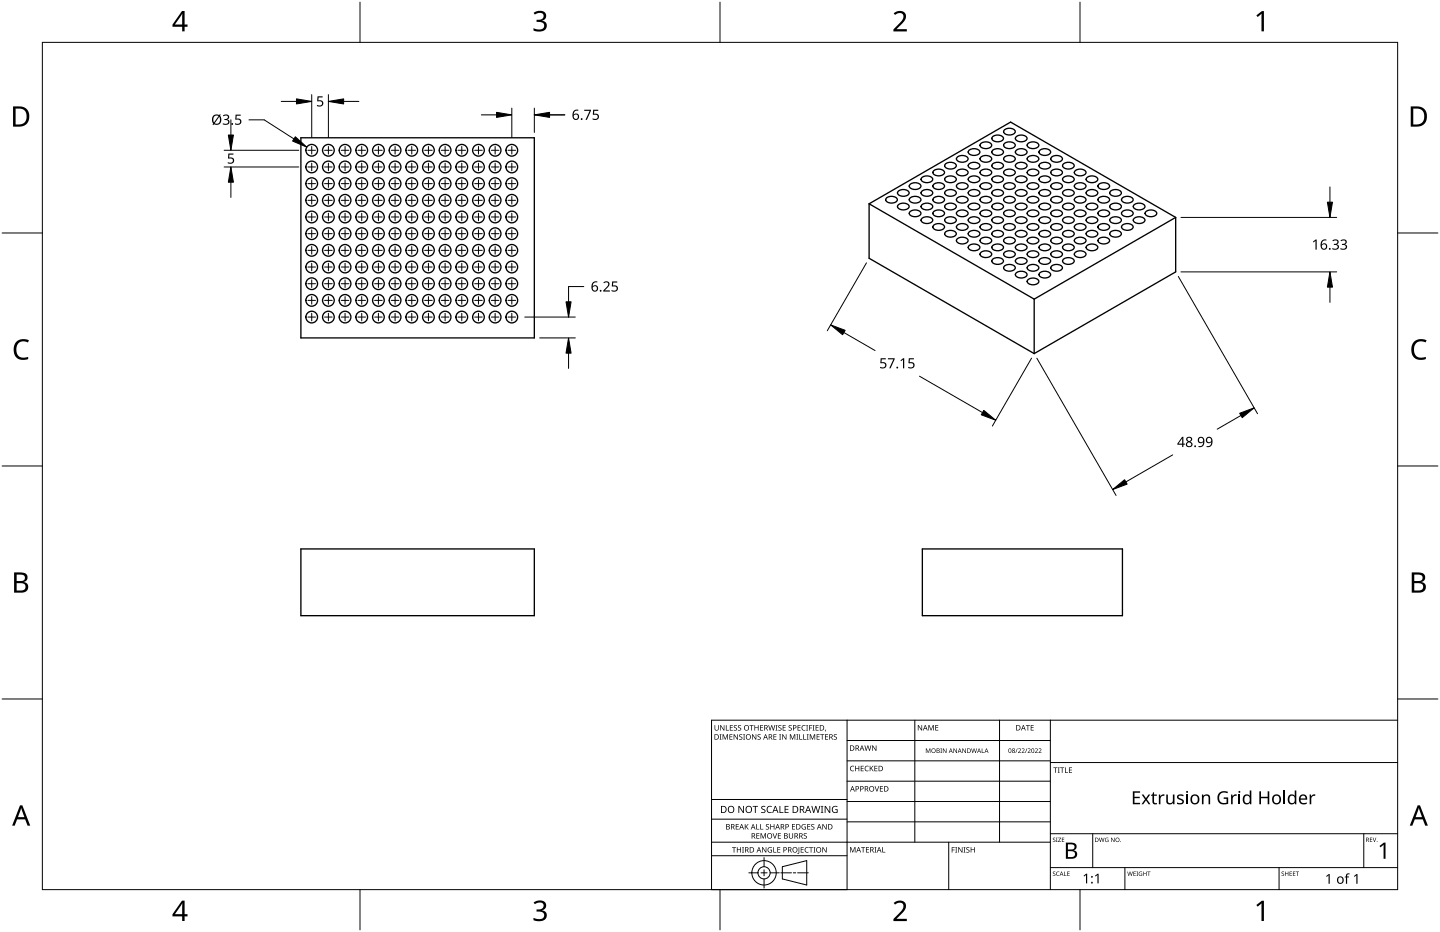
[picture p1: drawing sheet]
<svg xmlns="http://www.w3.org/2000/svg" width="432mm" height="279mm" viewBox="0 0 432 279" stroke-linecap="round" stroke-linejoin="round" font-family="sans-serif">
<g fill="none" stroke="#000" stroke-width=".4">
<path d="M301.3 38.9a2.13 2.13 0 0 1 3.1 .6 2.02 2.02 0 0 1-3.5 0zM90.2 41.3h70v60h-70zM141.7 55.1a1.75 1.75 0 0 0 2.5 1.5 1.75 1.75 0 0 0 .4-2.9 1.75 1.75 0 0 0-2.8 .9l-.1 .5M141.7 45.1a1.75 1.75 0 0 0 2.5 1.5 1.75 1.75 0 0 0 .4-2.9 1.75 1.75 0 0 0-2.8 .9l-.1 .5M141.7 50.1a1.75 1.75 0 0 0 2.5 1.5 1.75 1.75 0 0 0 .4-2.9 1.75 1.75 0 0 0-2.8 .9l-.1 .5M265.9 59.3a2.13 2.13 0 0 1 3.2 .6 2.02 2.02 0 0 1-3.5 0zM269.5 57.2a2.13 2.13 0 0 1 3.1 .6 2.02 2.02 0 0 1-3.5 0zM273 55.2a2.13 2.13 0 0 1 3.2 .6 2.02 2.02 0 0 1-3.5 0zM273 59.3a2.13 2.13 0 0 1 3.2 .6 2.02 2.02 0 0 1-3.5 0zM276.5 57.2a2.13 2.13 0 0 1 3.2 .6 2.02 2.02 0 0 1-3.5 0zM276.5 53.2a2.13 2.13 0 0 1 3.2 .5 2.02 2.02 0 0 1-3.5 0zM280.1 59.3a2.13 2.13 0 0 1 3.1 .6 2.02 2.02 0 0 1-3.5 0z"/>
<path d="M280.1 55.2a2.13 2.13 0 0 1 3.1 .6 2.02 2.02 0 0 1-3.5 0zM280.1 51.1a2.13 2.13 0 0 1 3.1 .6 2.02 2.02 0 0 1-3.5 0zM283.6 57.2a2.13 2.13 0 0 1 3.2 .6 2.02 2.02 0 0 1-3.5 0zM283.6 53.2a2.13 2.13 0 0 1 3.2 .5 2.02 2.02 0 0 1-3.5 0zM283.6 49.1a2.13 2.13 0 0 1 3.2 .6 2.02 2.02 0 0 1-3.5 0zM287.1 59.3a2.13 2.13 0 0 1 3.2 .6 2.02 2.02 0 0 1-3.5 0zM287.1 55.2a2.13 2.13 0 0 1 3.2 .6 2.02 2.02 0 0 1-3.5 0zM287.1 51.1a2.13 2.13 0 0 1 3.2 .6 2.02 2.02 0 0 1-3.5 0zM287.1 47a2.13 2.13 0 0 1 3.2 .6 2.02 2.02 0 0 1-3.5 0zM290.7 57.2a2.13 2.13 0 0 1 3.1 .6 2.02 2.02 0 0 1-3.5 0zM290.7 53.2a2.13 2.13 0 0 1 3.1 .5 2.02 2.02 0 0 1-3.5 0zM290.7 49.1a2.13 2.13 0 0 1 3.1 .6 2.02 2.02 0 0 1-3.5 0z"/>
<path d="M290.7 45a2.13 2.13 0 0 1 3.1 .6 2.02 2.02 0 0 1-3.5 0zM294.2 59.3a2.13 2.13 0 0 1 3.2 .6 2.02 2.02 0 0 1-3.5 0zM294.2 55.2a2.13 2.13 0 0 1 3.2 .6 2.02 2.02 0 0 1-3.5 0zM294.2 51.1a2.13 2.13 0 0 1 3.2 .6 2.02 2.02 0 0 1-3.5 0zM294.2 42.9a2.13 2.13 0 0 1 3.2 .6 2.02 2.02 0 0 1-3.5 0zM294.2 47a2.13 2.13 0 0 1 3.2 .6 2.02 2.02 0 0 1-3.5 0zM297.7 40.9a2.13 2.13 0 0 1 3.2 .6 2.02 2.02 0 0 1-3.5 0zM297.7 57.2a2.13 2.13 0 0 1 3.2 .6 2.02 2.02 0 0 1-3.5 0zM297.7 45a2.13 2.13 0 0 1 3.2 .6 2.02 2.02 0 0 1-3.5 0zM297.7 49.1a2.13 2.13 0 0 1 3.2 .6 2.02 2.02 0 0 1-3.5 0zM297.7 53.2a2.13 2.13 0 0 1 3.2 .5 2.02 2.02 0 0 1-3.5 0zM301.3 47a2.13 2.13 0 0 1 3.1 .6 2.02 2.02 0 0 1-3.5 0z"/>
<path d="M301.3 42.9a2.13 2.13 0 0 1 3.1 .6 2.02 2.02 0 0 1-3.5 0zM301.3 59.3a2.13 2.13 0 0 1 3.1 .6 2.02 2.02 0 0 1-3.5 0zM301.3 51.1a2.13 2.13 0 0 1 3.1 .6 2.02 2.02 0 0 1-3.5 0zM301.3 55.2a2.13 2.13 0 0 1 3.1 .6 2.02 2.02 0 0 1-3.5 0zM304.8 49.1a2.13 2.13 0 0 1 3.2 .6 2.02 2.02 0 0 1-3.5 0zM304.8 40.9a2.13 2.13 0 0 1 3.2 .6 2.02 2.02 0 0 1-3.5 0zM304.8 53.2a2.13 2.13 0 0 1 3.2 .5 2.02 2.02 0 0 1-3.5 0zM304.8 45a2.13 2.13 0 0 1 3.2 .6 2.02 2.02 0 0 1-3.5 0zM304.8 57.2a2.13 2.13 0 0 1 3.2 .6 2.02 2.02 0 0 1-3.5 0zM308.3 51.1a2.13 2.13 0 0 1 3.2 .6 2.02 2.02 0 0 1-3.5 0zM308.3 47a2.13 2.13 0 0 1 3.2 .6 2.02 2.02 0 0 1-3.5 0zM308.3 55.2a2.13 2.13 0 0 1 3.2 .6 2.02 2.02 0 0 1-3.5 0z"/>
<path d="M308.3 42.9a2.13 2.13 0 0 1 3.2 .6 2.02 2.02 0 0 1-3.5 0zM308.3 59.3a2.13 2.13 0 0 1 3.2 .6 2.02 2.02 0 0 1-3.5 0zM311.9 53.2a2.13 2.13 0 0 1 3.1 .5 2.02 2.02 0 0 1-3.5 0zM311.9 49.1a2.13 2.13 0 0 1 3.1 .6 2.02 2.02 0 0 1-3.5 0zM311.9 57.2a2.13 2.13 0 0 1 3.1 .6 2.02 2.02 0 0 1-3.5 0zM311.9 45a2.13 2.13 0 0 1 3.1 .6 2.02 2.02 0 0 1-3.5 0zM315.4 47a2.13 2.13 0 0 1 3.2 .6 2.02 2.02 0 0 1-3.5 0zM315.4 55.2a2.13 2.13 0 0 1 3.2 .6 2.02 2.02 0 0 1-3.5 0zM315.4 51.1a2.13 2.13 0 0 1 3.2 .6 2.02 2.02 0 0 1-3.5 0zM315.4 59.3a2.13 2.13 0 0 1 3.2 .6 2.02 2.02 0 0 1-3.5 0zM319 57.2a2.13 2.13 0 0 1 3.1 .6 2.02 2.02 0 0 1-3.5 0zM319 53.2a2.13 2.13 0 0 1 3.1 .5 2.02 2.02 0 0 1-3.5 0z"/>
<path d="M319 49.1a2.13 2.13 0 0 1 3.1 .6 2.02 2.02 0 0 1-3.5 0zM322.5 59.3a2.13 2.13 0 0 1 3.2 .6 2.02 2.02 0 0 1-3.5 0zM322.5 51.1a2.13 2.13 0 0 1 3.2 .6 2.02 2.02 0 0 1-3.5 0zM322.5 55.2a2.13 2.13 0 0 1 3.2 .6 2.02 2.02 0 0 1-3.5 0zM326 53.2a2.13 2.13 0 0 1 3.2 .5 2.02 2.02 0 0 1-3.5 0zM326 57.2a2.13 2.13 0 0 1 3.2 .6 2.02 2.02 0 0 1-3.5 0zM329.6 59.3a2.13 2.13 0 0 1 3.1 .6 2.02 2.02 0 0 1-3.5 0zM329.6 55.2a2.13 2.13 0 0 1 3.1 .6 2.02 2.02 0 0 1-3.5 0zM333.1 57.2a2.13 2.13 0 0 1 3.2 .6 2.02 2.02 0 0 1-3.5 0zM336.6 59.3a2.13 2.13 0 0 1 3.2 .6 2.02 2.02 0 0 1-3.5 0zM141.7 60.1a1.75 1.75 0 0 0 2.5 1.5 1.75 1.75 0 0 0 .4-2.9 1.75 1.75 0 0 0-2.8 .9l-.1 .5M141.7 65.1a1.75 1.75 0 0 0 2.5 1.5 1.75 1.75 0 0 0 .4-2.9 1.75 1.75 0 0 0-2.8 .9l-.1 .5"/>
<path d="M141.7 70.1a1.75 1.75 0 0 0 2.5 1.5 1.75 1.75 0 0 0 .4-2.9 1.75 1.75 0 0 0-2.8 .9l-.1 .5M141.7 75.1a1.75 1.75 0 0 0 2.5 1.5 1.75 1.75 0 0 0 .4-2.9 1.75 1.75 0 0 0-2.8 .9l-.1 .5M260.6 61.1v16.3l49.5 28.6M260.6 61.1l49.5 28.6M260.6 61.1l42.4-24.5 49.5 28.6M269.5 61.3a2.13 2.13 0 0 1 3.1 .6 2.02 2.02 0 0 1-3.5 0zM273 63.4a2.13 2.13 0 0 1 3.2 .6 2.02 2.02 0 0 1-3.5 0zM276.5 65.4a2.13 2.13 0 0 1 3.2 .6 2.02 2.02 0 0 1-3.5 0zM276.5 61.3a2.13 2.13 0 0 1 3.2 .6 2.02 2.02 0 0 1-3.5 0zM280.1 67.4a2.13 2.13 0 0 1 3.1 .6 2.02 2.02 0 0 1-3.5 0zM280.1 63.4a2.13 2.13 0 0 1 3.1 .6 2.02 2.02 0 0 1-3.5 0zM283.6 69.5a2.13 2.13 0 0 1 3.2 .6 2.02 2.02 0 0 1-3.5 0z"/>
<path d="M283.6 65.4a2.13 2.13 0 0 1 3.2 .6 2.02 2.02 0 0 1-3.5 0zM283.6 61.3a2.13 2.13 0 0 1 3.2 .6 2.02 2.02 0 0 1-3.5 0zM287.1 67.4a2.13 2.13 0 0 1 3.2 .6 2.02 2.02 0 0 1-3.5 0zM287.1 63.4a2.13 2.13 0 0 1 3.2 .6 2.02 2.02 0 0 1-3.5 0zM287.1 71.5a2.13 2.13 0 0 1 3.2 .6 2.02 2.02 0 0 1-3.5 0zM290.7 73.6a2.13 2.13 0 0 1 3.1 .6 2.02 2.02 0 0 1-3.5 0zM290.7 61.3a2.13 2.13 0 0 1 3.1 .6 2.02 2.02 0 0 1-3.5 0zM290.7 65.4a2.13 2.13 0 0 1 3.1 .6 2.02 2.02 0 0 1-3.5 0zM290.7 69.5a2.13 2.13 0 0 1 3.1 .6 2.02 2.02 0 0 1-3.5 0zM294.2 75.6a2.13 2.13 0 0 1 3.2 .6 2.02 2.02 0 0 1-3.5 0zM294.2 67.4a2.13 2.13 0 0 1 3.2 .6 2.02 2.02 0 0 1-3.5 0zM294.2 63.4a2.13 2.13 0 0 1 3.2 .6 2.02 2.02 0 0 1-3.5 0z"/>
<path d="M294.2 71.5a2.13 2.13 0 0 1 3.2 .6 2.02 2.02 0 0 1-3.5 0zM297.7 73.6a2.13 2.13 0 0 1 3.2 .6 2.02 2.02 0 0 1-3.5 0zM297.7 65.4a2.13 2.13 0 0 1 3.2 .6 2.02 2.02 0 0 1-3.5 0zM297.7 69.5a2.13 2.13 0 0 1 3.2 .6 2.02 2.02 0 0 1-3.5 0zM297.7 77.6a2.13 2.13 0 0 1 3.2 .6 2.02 2.02 0 0 1-3.5 0zM297.7 61.3a2.13 2.13 0 0 1 3.2 .6 2.02 2.02 0 0 1-3.5 0zM301.3 67.4a2.13 2.13 0 0 1 3.1 .6 2.02 2.02 0 0 1-3.5 0zM301.3 71.5a2.13 2.13 0 0 1 3.1 .6 2.02 2.02 0 0 1-3.5 0zM301.3 79.7a2.13 2.13 0 0 1 3.1 .6 2.02 2.02 0 0 1-3.5 0zM301.3 63.4a2.13 2.13 0 0 1 3.1 .6 2.02 2.02 0 0 1-3.5 0zM301.3 75.6a2.13 2.13 0 0 1 3.1 .6 2.02 2.02 0 0 1-3.5 0zM304.8 77.6a2.13 2.13 0 0 1 3.2 .6 2.02 2.02 0 0 1-3.5 0z"/>
<path d="M304.8 69.5a2.13 2.13 0 0 1 3.2 .6 2.02 2.02 0 0 1-3.5 0zM304.8 65.4a2.13 2.13 0 0 1 3.2 .6 2.02 2.02 0 0 1-3.5 0zM304.8 73.6a2.13 2.13 0 0 1 3.2 .6 2.02 2.02 0 0 1-3.5 0zM304.8 61.3a2.13 2.13 0 0 1 3.2 .6 2.02 2.02 0 0 1-3.5 0zM308.3 75.6a2.13 2.13 0 0 1 3.2 .6 2.02 2.02 0 0 1-3.5 0zM308.3 71.5a2.13 2.13 0 0 1 3.2 .6 2.02 2.02 0 0 1-3.5 0zM308.3 67.4a2.13 2.13 0 0 1 3.2 .6 2.02 2.02 0 0 1-3.5 0zM308.3 79.7a2.13 2.13 0 0 1 3.2 .6 2.02 2.02 0 0 1-3.5 0zM308.3 63.4a2.13 2.13 0 0 1 3.2 .6 2.02 2.02 0 0 1-3.5 0zM311.9 77.6a2.13 2.13 0 0 1 3.1 .6 2.02 2.02 0 0 1-3.5 0zM311.9 69.5a2.13 2.13 0 0 1 3.1 .6 2.02 2.02 0 0 1-3.5 0zM311.9 73.6a2.13 2.13 0 0 1 3.1 .6 2.02 2.02 0 0 1-3.5 0z"/>
<path d="M311.9 61.3a2.13 2.13 0 0 1 3.1 .6 2.02 2.02 0 0 1-3.5 0zM311.9 65.4a2.13 2.13 0 0 1 3.1 .6 2.02 2.02 0 0 1-3.5 0zM315.4 79.7a2.13 2.13 0 0 1 3.2 .6 2.02 2.02 0 0 1-3.5 0zM315.4 71.5a2.13 2.13 0 0 1 3.2 .6 2.02 2.02 0 0 1-3.5 0zM315.4 75.6a2.13 2.13 0 0 1 3.2 .6 2.02 2.02 0 0 1-3.5 0zM315.4 63.4a2.13 2.13 0 0 1 3.2 .6 2.02 2.02 0 0 1-3.5 0zM315.4 67.4a2.13 2.13 0 0 1 3.2 .6 2.02 2.02 0 0 1-3.5 0zM319 77.6a2.13 2.13 0 0 1 3.1 .6 2.02 2.02 0 0 1-3.5 0zM319 73.6a2.13 2.13 0 0 1 3.1 .6 2.02 2.02 0 0 1-3.5 0zM319 69.5a2.13 2.13 0 0 1 3.1 .6 2.02 2.02 0 0 1-3.5 0zM319 61.3a2.13 2.13 0 0 1 3.1 .6 2.02 2.02 0 0 1-3.5 0zM319 65.4a2.13 2.13 0 0 1 3.1 .6 2.02 2.02 0 0 1-3.5 0z"/>
<path d="M322.5 75.6a2.13 2.13 0 0 1 3.2 .6 2.02 2.02 0 0 1-3.5 0zM322.5 67.4a2.13 2.13 0 0 1 3.2 .6 2.02 2.02 0 0 1-3.5 0zM322.5 63.4a2.13 2.13 0 0 1 3.2 .6 2.02 2.02 0 0 1-3.5 0zM322.5 71.5a2.13 2.13 0 0 1 3.2 .6 2.02 2.02 0 0 1-3.5 0zM326 61.3a2.13 2.13 0 0 1 3.2 .6 2.02 2.02 0 0 1-3.5 0zM326 73.6a2.13 2.13 0 0 1 3.2 .6 2.02 2.02 0 0 1-3.5 0zM326 65.4a2.13 2.13 0 0 1 3.2 .6 2.02 2.02 0 0 1-3.5 0zM326 69.5a2.13 2.13 0 0 1 3.2 .6 2.02 2.02 0 0 1-3.5 0zM329.6 67.4a2.13 2.13 0 0 1 3.1 .6 2.02 2.02 0 0 1-3.5 0zM329.6 63.4a2.13 2.13 0 0 1 3.1 .6 2.02 2.02 0 0 1-3.5 0zM329.6 71.5a2.13 2.13 0 0 1 3.1 .6 2.02 2.02 0 0 1-3.5 0zM333.1 65.4a2.13 2.13 0 0 1 3.2 .6 2.02 2.02 0 0 1-3.5 0z"/>
<path d="M333.1 61.3a2.13 2.13 0 0 1 3.2 .6 2.02 2.02 0 0 1-3.5 0zM333.1 69.5a2.13 2.13 0 0 1 3.2 .6 2.02 2.02 0 0 1-3.5 0zM336.6 67.4a2.13 2.13 0 0 1 3.2 .6 2.02 2.02 0 0 1-3.5 0zM336.6 63.4a2.13 2.13 0 0 1 3.2 .6 2.02 2.02 0 0 1-3.5 0zM340.2 61.3a2.13 2.13 0 0 1 3.1 .6 2.02 2.02 0 0 1-3.5 0zM340.2 65.4a2.13 2.13 0 0 1 3.1 .6 2.02 2.02 0 0 1-3.5 0zM343.7 63.4a2.13 2.13 0 0 1 3.2 .6 2.02 2.02 0 0 1-3.5 0zM352.5 65.2l-42.4 24.5M352.5 65.2v16.3l-42.4 24.5M141.7 85.1a1.75 1.75 0 0 0 2.5 1.5 1.75 1.75 0 0 0 .4-2.9 1.75 1.75 0 0 0-2.8 .9l-.1 .5M141.7 90.1a1.75 1.75 0 0 0 2.5 1.5 1.75 1.75 0 0 0 .4-2.9 1.75 1.75 0 0 0-2.8 .9l-.1 .5M141.7 80.1a1.75 1.75 0 0 0 2.5 1.5 1.75 1.75 0 0 0 .4-2.9 1.75 1.75 0 0 0-2.8 .9l-.1 .5"/>
<path d="M141.7 95.1a1.75 1.75 0 0 0 2.5 1.5 1.75 1.75 0 0 0 .4-2.9 1.75 1.75 0 0 0-2.8 .9l-.1 .5M304.8 81.7a2.13 2.13 0 0 1 3.2 .6 2.02 2.02 0 0 1-3.5 0zM308.3 83.8a2.13 2.13 0 0 1 3.2 .6 2.02 2.02 0 0 1-3.5 0zM310.1 89.7v16.3M311.9 81.7a2.13 2.13 0 0 1 3.1 .6 2.02 2.02 0 0 1-3.5 0zM90.2 164.6h70v20h-70zM276.6 164.6h60v20h-60z"/>
<circle cx="93.5" cy="50.1" r="1.75"/>
<circle cx="93.5" cy="45.1" r="1.75"/>
<circle cx="93.5" cy="55.1" r="1.75"/>
<circle cx="98.5" cy="50.1" r="1.75"/>
<circle cx="98.5" cy="45.1" r="1.75"/>
<circle cx="98.5" cy="55.1" r="1.75"/>
<circle cx="103.5" cy="50.1" r="1.75"/>
<circle cx="103.5" cy="45.1" r="1.75"/>
<circle cx="103.5" cy="55.1" r="1.75"/>
<circle cx="108.5" cy="50.1" r="1.75"/>
<circle cx="108.5" cy="45.1" r="1.75"/>
<circle cx="108.5" cy="55.1" r="1.75"/>
<circle cx="113.5" cy="50.1" r="1.75"/>
<circle cx="113.5" cy="45.1" r="1.75"/>
<circle cx="113.5" cy="55.1" r="1.75"/>
<circle cx="118.5" cy="50.1" r="1.75"/>
<circle cx="118.5" cy="45.1" r="1.75"/>
<circle cx="118.5" cy="55.1" r="1.75"/>
<circle cx="123.5" cy="50.1" r="1.75"/>
<circle cx="123.5" cy="45.1" r="1.75"/>
<circle cx="123.5" cy="55.1" r="1.75"/>
<circle cx="128.5" cy="50.1" r="1.75"/>
<circle cx="128.5" cy="45.1" r="1.75"/>
<circle cx="128.5" cy="55.1" r="1.75"/>
<circle cx="133.5" cy="50.1" r="1.75"/>
<circle cx="133.5" cy="45.1" r="1.75"/>
<circle cx="133.5" cy="55.1" r="1.75"/>
<circle cx="138.5" cy="50.1" r="1.75"/>
<circle cx="138.5" cy="45.1" r="1.75"/>
<circle cx="138.5" cy="55.1" r="1.75"/>
<circle cx="148.5" cy="50.1" r="1.75"/>
<circle cx="148.5" cy="45.1" r="1.75"/>
<circle cx="148.5" cy="55.1" r="1.75"/>
<circle cx="153.5" cy="50.1" r="1.75"/>
<circle cx="153.5" cy="45.1" r="1.75"/>
<circle cx="153.5" cy="55.1" r="1.75"/>
<circle cx="93.5" cy="70.1" r="1.75"/>
<circle cx="93.5" cy="65.1" r="1.75"/>
<circle cx="93.5" cy="75.1" r="1.75"/>
<circle cx="93.5" cy="60.1" r="1.75"/>
<circle cx="98.5" cy="70.1" r="1.75"/>
<circle cx="98.5" cy="65.1" r="1.75"/>
<circle cx="98.5" cy="75.1" r="1.75"/>
<circle cx="98.5" cy="60.1" r="1.75"/>
<circle cx="103.5" cy="70.1" r="1.75"/>
<circle cx="103.5" cy="65.1" r="1.75"/>
<circle cx="103.5" cy="75.1" r="1.75"/>
<circle cx="103.5" cy="60.1" r="1.75"/>
<circle cx="108.5" cy="70.1" r="1.75"/>
<circle cx="108.5" cy="65.1" r="1.75"/>
<circle cx="108.5" cy="75.1" r="1.75"/>
<circle cx="108.5" cy="60.1" r="1.75"/>
<circle cx="113.5" cy="70.1" r="1.75"/>
<circle cx="113.5" cy="65.1" r="1.75"/>
<circle cx="113.5" cy="75.1" r="1.75"/>
<circle cx="113.5" cy="60.1" r="1.75"/>
<circle cx="118.5" cy="70.1" r="1.75"/>
<circle cx="118.5" cy="65.1" r="1.75"/>
<circle cx="118.5" cy="75.1" r="1.75"/>
<circle cx="118.5" cy="60.1" r="1.75"/>
<circle cx="123.5" cy="70.1" r="1.75"/>
<circle cx="123.5" cy="65.1" r="1.75"/>
<circle cx="123.5" cy="75.1" r="1.75"/>
<circle cx="123.5" cy="60.1" r="1.75"/>
<circle cx="128.5" cy="70.1" r="1.75"/>
<circle cx="128.5" cy="65.1" r="1.75"/>
<circle cx="128.5" cy="75.1" r="1.75"/>
<circle cx="128.5" cy="60.1" r="1.75"/>
<circle cx="133.5" cy="70.1" r="1.75"/>
<circle cx="133.5" cy="65.1" r="1.75"/>
<circle cx="133.5" cy="75.1" r="1.75"/>
<circle cx="133.5" cy="60.1" r="1.75"/>
<circle cx="138.5" cy="70.1" r="1.75"/>
<circle cx="138.5" cy="65.1" r="1.75"/>
<circle cx="138.5" cy="75.1" r="1.75"/>
<circle cx="138.5" cy="60.1" r="1.75"/>
<circle cx="148.5" cy="70.1" r="1.75"/>
<circle cx="148.5" cy="65.1" r="1.75"/>
<circle cx="148.5" cy="75.1" r="1.75"/>
<circle cx="148.5" cy="60.1" r="1.75"/>
<circle cx="153.5" cy="70.1" r="1.75"/>
<circle cx="153.5" cy="65.1" r="1.75"/>
<circle cx="153.5" cy="75.1" r="1.75"/>
<circle cx="153.5" cy="60.1" r="1.75"/>
<circle cx="93.5" cy="90.1" r="1.75"/>
<circle cx="93.5" cy="95.1" r="1.75"/>
<circle cx="93.5" cy="85.1" r="1.75"/>
<circle cx="93.5" cy="80.1" r="1.75"/>
<circle cx="98.5" cy="90.1" r="1.75"/>
<circle cx="98.5" cy="95.1" r="1.75"/>
<circle cx="98.5" cy="85.1" r="1.75"/>
<circle cx="98.5" cy="80.1" r="1.75"/>
<circle cx="103.5" cy="90.1" r="1.75"/>
<circle cx="103.5" cy="95.1" r="1.75"/>
<circle cx="103.5" cy="85.1" r="1.75"/>
<circle cx="103.5" cy="80.1" r="1.75"/>
<circle cx="108.5" cy="90.1" r="1.75"/>
<circle cx="108.5" cy="95.1" r="1.75"/>
<circle cx="108.5" cy="85.1" r="1.75"/>
<circle cx="108.5" cy="80.1" r="1.75"/>
<circle cx="113.5" cy="90.1" r="1.75"/>
<circle cx="113.5" cy="95.1" r="1.75"/>
<circle cx="113.5" cy="85.1" r="1.75"/>
<circle cx="113.5" cy="80.1" r="1.75"/>
<circle cx="118.5" cy="90.1" r="1.75"/>
<circle cx="118.5" cy="95.1" r="1.75"/>
<circle cx="118.5" cy="85.1" r="1.75"/>
<circle cx="118.5" cy="80.1" r="1.75"/>
<circle cx="123.5" cy="90.1" r="1.75"/>
<circle cx="123.5" cy="95.1" r="1.75"/>
<circle cx="123.5" cy="85.1" r="1.75"/>
<circle cx="123.5" cy="80.1" r="1.75"/>
<circle cx="128.5" cy="90.1" r="1.75"/>
<circle cx="128.5" cy="95.1" r="1.75"/>
<circle cx="128.5" cy="85.1" r="1.75"/>
<circle cx="128.5" cy="80.1" r="1.75"/>
<circle cx="133.5" cy="90.1" r="1.75"/>
<circle cx="133.5" cy="95.1" r="1.75"/>
<circle cx="133.5" cy="85.1" r="1.75"/>
<circle cx="133.5" cy="80.1" r="1.75"/>
<circle cx="138.5" cy="90.1" r="1.75"/>
<circle cx="138.5" cy="95.1" r="1.75"/>
<circle cx="138.5" cy="85.1" r="1.75"/>
<circle cx="138.5" cy="80.1" r="1.75"/>
<circle cx="148.5" cy="90.1" r="1.75"/>
<circle cx="148.5" cy="95.1" r="1.75"/>
<circle cx="148.5" cy="85.1" r="1.75"/>
<circle cx="148.5" cy="80.1" r="1.75"/>
<circle cx="153.5" cy="90.1" r="1.75"/>
<circle cx="153.5" cy="95.1" r="1.75"/>
<circle cx="153.5" cy="85.1" r="1.75"/>
<circle cx="153.5" cy="80.1" r="1.75"/>
</g>
<g fill="none" stroke="#000" stroke-width=".3">
<path d="M92.3 45.1h2.3M92.3 55.1h2.3M92.3 50.1h2.3M93.5 43.9v2.3M93.5 48.9v2.3M93.5 53.9v2.3M93.5 58.9v2.3M97.3 45.1h2.3M97.3 55.1h2.3M97.3 50.1h2.3M98.5 43.9v2.3M98.5 48.9v2.3"/>
<path d="M98.5 53.9v2.3M98.5 58.9v2.3M102.3 45.1h2.3M102.3 55.1h2.3M102.3 50.1h2.3M103.5 43.9v2.3M103.5 48.9v2.3M103.5 53.9v2.3M103.5 58.9v2.3M107.3 45.1h2.3M107.3 55.1h2.3M107.3 50.1h2.3"/>
<path d="M108.5 43.9v2.3M108.5 48.9v2.3M108.5 53.9v2.3M108.5 58.9v2.3M112.3 45.1h2.3M112.3 55.1h2.3M112.3 50.1h2.3M113.5 43.9v2.3M113.5 48.9v2.3M113.5 53.9v2.3M113.5 58.9v2.3M117.3 45.1h2.3"/>
<path d="M117.3 55.1h2.3M117.3 50.1h2.3M118.5 43.9v2.3M118.5 48.9v2.3M118.5 53.9v2.3M118.5 58.9v2.3M122.3 45.1h2.3M122.3 55.1h2.3M122.3 50.1h2.3M123.5 43.9v2.3M123.5 48.9v2.3M123.5 53.9v2.3"/>
<path d="M123.5 58.9v2.3M127.3 45.1h2.3M127.3 55.1h2.3M127.3 50.1h2.3M128.5 43.9v2.3M128.5 48.9v2.3M128.5 53.9v2.3M128.5 58.9v2.3M132.3 45.1h2.3M132.3 55.1h2.3M132.3 50.1h2.3M133.5 43.9v2.3"/>
<path d="M133.5 48.9v2.3M133.5 53.9v2.3M133.5 58.9v2.3M137.3 45.1h2.3M137.3 55.1h2.3M137.3 50.1h2.3M138.5 43.9v2.3M138.5 48.9v2.3M138.5 53.9v2.3M138.5 58.9v2.3M142.3 45.1h2.3M142.3 55.1h2.3"/>
<path d="M142.3 50.1h2.3M143.5 43.9v2.3M143.5 48.9v2.3M143.5 53.9v2.3M143.5 58.9v2.3M147.3 45.1h2.3M147.3 55.1h2.3M147.3 50.1h2.3M148.5 43.9v2.3M148.5 48.9v2.3M148.5 53.9v2.3M148.5 58.9v2.3"/>
<path d="M152.3 45.1h2.3M152.3 55.1h2.3M152.3 50.1h2.3M153.5 43.9v2.3M153.5 48.9v2.3M153.5 53.9v2.3M153.5 58.9v2.3M92.3 60.1h2.3M92.3 65.1h2.3M92.3 70.1h2.3M92.3 75.1h2.3M93.5 63.9v2.3"/>
<path d="M93.5 68.9v2.3M93.5 73.9v2.3M93.5 78.9v2.3M97.3 60.1h2.3M97.3 65.1h2.3M97.3 70.1h2.3M97.3 75.1h2.3M98.5 63.9v2.3M98.5 68.9v2.3M98.5 73.9v2.3M98.5 78.9v2.3M102.3 60.1h2.3"/>
<path d="M102.3 65.1h2.3M102.3 70.1h2.3M102.3 75.1h2.3M103.5 63.9v2.3M103.5 68.9v2.3M103.5 73.9v2.3M103.5 78.9v2.3M107.3 60.1h2.3M107.3 65.1h2.3M107.3 70.1h2.3M107.3 75.1h2.3M108.5 63.9v2.3"/>
<path d="M108.5 68.9v2.3M108.5 73.9v2.3M108.5 78.9v2.3M112.3 60.1h2.3M112.3 65.1h2.3M112.3 70.1h2.3M112.3 75.1h2.3M113.5 63.9v2.3M113.5 68.9v2.3M113.5 73.9v2.3M113.5 78.9v2.3M117.3 60.1h2.3"/>
<path d="M117.3 65.1h2.3M117.3 70.1h2.3M117.3 75.1h2.3M118.5 63.9v2.3M118.5 68.9v2.3M118.5 73.9v2.3M118.5 78.9v2.3M122.3 60.1h2.3M122.3 65.1h2.3M122.3 70.1h2.3M122.3 75.1h2.3M123.5 63.9v2.3"/>
<path d="M123.5 68.9v2.3M123.5 73.9v2.3M123.5 78.9v2.3M127.3 60.1h2.3M127.3 65.1h2.3M127.3 70.1h2.3M127.3 75.1h2.3M128.5 63.9v2.3M128.5 68.9v2.3M128.5 73.9v2.3M128.5 78.9v2.3M132.3 60.1h2.3"/>
<path d="M132.3 65.1h2.3M132.3 70.1h2.3M132.3 75.1h2.3M133.5 63.9v2.3M133.5 68.9v2.3M133.5 73.9v2.3M133.5 78.9v2.3M137.3 60.1h2.3M137.3 65.1h2.3M137.3 70.1h2.3M137.3 75.1h2.3M138.5 63.9v2.3"/>
<path d="M138.5 68.9v2.3M138.5 73.9v2.3M138.5 78.9v2.3M142.3 60.1h2.3M142.3 65.1h2.3M142.3 70.1h2.3M142.3 75.1h2.3M143.5 63.9v2.3M143.5 68.9v2.3M143.5 73.9v2.3M143.5 78.9v2.3M147.3 60.1h2.3"/>
<path d="M147.3 65.1h2.3M147.3 70.1h2.3M147.3 75.1h2.3M148.5 63.9v2.3M148.5 68.9v2.3M148.5 73.9v2.3M148.5 78.9v2.3M152.3 60.1h2.3M152.3 65.1h2.3M152.3 70.1h2.3M152.3 75.1h2.3M153.5 63.9v2.3"/>
<path d="M153.5 68.9v2.3M153.5 73.9v2.3M153.5 78.9v2.3M92.3 85.1h2.3M92.3 90.1h2.3M92.3 80.1h2.3M92.3 95.1h2.3M93.5 83.9v2.3M93.5 88.9v2.3M93.5 93.9v2.3M97.3 85.1h2.3M97.3 90.1h2.3"/>
<path d="M97.3 80.1h2.3M97.3 95.1h2.3M98.5 83.9v2.3M98.5 88.9v2.3M98.5 93.9v2.3M102.3 85.1h2.3M102.3 90.1h2.3M102.3 80.1h2.3M102.3 95.1h2.3M103.5 83.9v2.3M103.5 88.9v2.3M103.5 93.9v2.3"/>
<path d="M107.3 85.1h2.3M107.3 90.1h2.3M107.3 80.1h2.3M107.3 95.1h2.3M108.5 83.9v2.3M108.5 88.9v2.3M108.5 93.9v2.3M112.3 85.1h2.3M112.3 90.1h2.3M112.3 80.1h2.3M112.3 95.1h2.3M113.5 83.9v2.3"/>
<path d="M113.5 88.9v2.3M113.5 93.9v2.3M117.3 85.1h2.3M117.3 90.1h2.3M117.3 80.1h2.3M117.3 95.1h2.3M118.5 83.9v2.3M118.5 88.9v2.3M118.5 93.9v2.3M122.3 85.1h2.3M122.3 90.1h2.3M122.3 80.1h2.3"/>
<path d="M122.3 95.1h2.3M123.5 83.9v2.3M123.5 88.9v2.3M123.5 93.9v2.3M127.3 85.1h2.3M127.3 90.1h2.3M127.3 80.1h2.3M127.3 95.1h2.3M128.5 83.9v2.3M128.5 88.9v2.3M128.5 93.9v2.3M132.3 85.1h2.3"/>
<path d="M132.3 90.1h2.3M132.3 80.1h2.3M132.3 95.1h2.3M133.5 83.9v2.3M133.5 88.9v2.3M133.5 93.9v2.3M137.3 85.1h2.3M137.3 90.1h2.3M137.3 80.1h2.3M137.3 95.1h2.3M138.5 83.9v2.3M138.5 88.9v2.3"/>
<path d="M138.5 93.9v2.3M142.3 85.1h2.3M142.3 90.1h2.3M142.3 80.1h2.3M142.3 95.1h2.3M143.5 83.9v2.3M143.5 88.9v2.3M143.5 93.9v2.3M147.3 85.1h2.3M147.3 90.1h2.3M147.3 80.1h2.3M147.3 95.1h2.3"/>
<path d="M148.5 83.9v2.3M148.5 88.9v2.3M148.5 93.9v2.3M152.3 85.1h2.3M152.3 90.1h2.3M152.3 80.1h2.3M152.3 95.1h2.3M153.5 83.9v2.3M153.5 88.9v2.3M153.5 93.9v2.3"/>
</g>
<path d="M12.7 12.7h406.4v254h-406.4z" fill="none" stroke="#000" stroke-width=".3"/>
<path d="M107.9 .6v12.1M215.9 .6v12.1M323.8 .6v12.1M.6 69.9h12.1M419.1 69.9h12.1M.6 139.7h12.1M419.1 139.7h12.1M.6 209.6h12.1M419.1 209.6h12.1M107.9 266.7v12.1M215.9 266.7v12.1M323.8 266.7v12.1" fill="none" stroke="#000" stroke-width=".3"/>
<g fill="#000">
<path d="M160 3.9a2.36 2.36 0 0 1 3.7 .5 1.49 1.49 0 0 1-1.2 1.8 1.62 1.62 0 0 1 1.5 1.8 1.62 1.62 0 0 1-1.8 1.4l-2.2-.3v-.7a2.16 2.16 0 0 0 3.2-.5 1.23 1.23 0 0 0-1.7-1.3h-.6v-.7a1.55 1.55 0 0 0 2.1-1.1 1.51 1.51 0 0 0-2.6-.4zM268 4a2.07 2.07 0 0 1 2.1-.8 2.07 2.07 0 0 1 1.6 1.7 4 4 0 0 1-1.6 2.6l-1.2 1.2h3v.7h-4v-.6l1.6-1.6a2.6 2.6 0 0 0 1.2-2.9 1.64 1.64 0 0 0-2.3 .2zM376.7 4.6l1.7-1.3h.6v6.1h-.7v-5.3l-1.2 1zM4.9 102.5a3.4 3.4 0 0 1 3.8-.5l-.3 .7a2.3 2.3 0 0 0-2.7 .1 2.3 2.3 0 0 0-.8 2.5 2.15 2.15 0 0 0 3.2 1.8l.4-.1v.7a3 3 0 0 1-3.5-.4 3 3 0 0 1-.8-3.4zM424 102.5a3.4 3.4 0 0 1 3.8-.5l-.3 .7a2.3 2.3 0 0 0-2.7 .1 2.3 2.3 0 0 0-.8 2.5 2.15 2.15 0 0 0 3.2 1.8l.4-.1v.7a3 3 0 0 1-3.5-.4 3 3 0 0 1-.8-3.4zM160 270.6a2.36 2.36 0 0 1 3.7 .5 1.49 1.49 0 0 1-1.2 1.8 1.62 1.62 0 0 1 1.5 1.8 1.62 1.62 0 0 1-1.8 1.4l-2.2-.3v-.7a2.16 2.16 0 0 0 3.2-.5 1.23 1.23 0 0 0-1.7-1.3h-.6v-.7a1.55 1.55 0 0 0 2.1-1.1 1.51 1.51 0 0 0-2.6-.4zM268 270.7a2.07 2.07 0 0 1 2.1-.8 2.07 2.07 0 0 1 1.6 1.7 4 4 0 0 1-1.6 2.6l-1.2 1.2h3v.7h-4v-.6l1.6-1.6a2.6 2.6 0 0 0 1.2-2.9 1.64 1.64 0 0 0-2.3 .2zM376.7 271.3l1.7-1.3h.6v6.1h-.7v-5.3l-1.2 1z"/>
<path d="M54.6 3.3h.8v4.1h.8v.6h-.8v1.4h-.8v-1.4h-2.9v-.6zM54.6 4.1l-2.2 3.3h2.2z"/>
<path d="M3.9 31.9h1.9a3 3 0 0 1 3 3.1 3 3 0 0 1-3.2 3h-1.7zM4.7 32.6v4.7h.8a2.39 2.39 0 0 0 2.5-2.1 2.39 2.39 0 0 0-2-2.6z"/>
<path d="M423 31.9h1.9a3 3 0 0 1 3 3.1 3 3 0 0 1-3.2 3h-1.7zM423.8 32.6v4.7h.8a2.39 2.39 0 0 0 2.5-2.1 2.39 2.39 0 0 0-2-2.6z"/>
<path d="M4.2 171.6h1.8a1.71 1.71 0 0 1 2.2 1.8 1.39 1.39 0 0 1-1.1 1.1 1.64 1.64 0 0 1 1.3 2 1.64 1.64 0 0 1-2 1.2h-2.2zM5 174.8v2.2h1.2a1.15 1.15 0 0 0 1.5-1.1 1.15 1.15 0 0 0-1.5-1.1zM5 172.3v1.9h1.1a1.04 1.04 0 0 0 1.4-1.1 1.04 1.04 0 0 0-1.5-.8z"/>
<path d="M423.3 171.6h1.8a1.71 1.71 0 0 1 2.2 1.8 1.39 1.39 0 0 1-1.1 1.1 1.64 1.64 0 0 1 1.3 2 1.64 1.64 0 0 1-2 1.2h-2.2zM424.1 174.8v2.2h1.2a1.15 1.15 0 0 0 1.5-1.1 1.15 1.15 0 0 0-1.5-1.1zM424.1 172.3v1.9h1.1a1.04 1.04 0 0 0 1.4-1.1 1.04 1.04 0 0 0-1.5-.8z"/>
<path d="M6 241.4h.7l2.4 6.1h-.8l-.8-1.9h-2.4l-.7 1.9h-.8zM6.3 242.2l-.9 2.8h1.9z"/>
<path d="M425.1 241.4h.7l2.4 6.1h-.8l-.8-1.9h-2.4l-.7 1.9h-.8zM425.4 242.2l-.9 2.8h1.9z"/>
<path d="M54.6 270h.8v4.1h.8v.6h-.8v1.4h-.8v-1.4h-2.9v-.6zM54.6 270.8l-2.2 3.3h2.2z"/>
</g>
<g fill="none" stroke="#000" stroke-width=".3">
<path d="M254 215.9v50.8h-40.6v-50.8h205.7M274.3 215.9v36.6M299.7 215.9v36.6M315 215.9v50.8M213.4 239.7h40.6M254 222h61M254 228.1h61M254 234.2h61M315 228.6h104.1M213.4 256.5h40.6M213.4 252.5h101.6M213.4 245.6h40.6"/>
<path d="M229.1 257.1v2.7M234.6 259.8l7.3-1.8v7.3l-7.3-1.8zM254 240.3h61M254 246.4h61M284.5 252.5v14.2M315 249.9h104.1M327.7 249.9v10.2M408.9 249.9v10.2M224.5 261.7h2.8M228.2 261.7h1.8M229.1 260.7v1.9M229.1 263.5v2.7"/>
<path d="M230.9 261.7h2.8M234.1 261.7h3.2M237.9 261.7h.7M239.2 261.7h3.2M315 260.1h104.1M337.3 260.1v6.6M383.5 260.1v6.6"/>
<circle cx="229.1" cy="261.7" r="1.83"/>
<circle cx="229.1" cy="261.7" r="3.7"/>
</g>
<g fill="#000">
<path d="M214.3 217.4h.2v1a.42 .42 0 0 0 .4 .5 .42 .42 0 0 0 .4-.5v-1h.2v1a.62 .62 0 0 1-.6 .6 .62 .62 0 0 1-.6-.6zM215.9 217.4h.3l.8 1.3v-1.3h.2v1.6h-.2l-.9-1.3v1.3h-.2zM217.7 217.4h.2v1.4h.7v.2h-.9zM218.9 217.4h.9v.2h-.7v.5h.6v.1h-.6v.6h.7v.2h-.9zM220.1 217.5l.6-.1 .3 .1-.1 .1a.38 .38 0 0 0-.5-.1 .38 .38 0 0 0-.1 .5 .38 .38 0 0 0 .4 .2 .53 .53 0 0 1 .2 .8 .53 .53 0 0 1-.8 0v-.2a.41 .41 0 0 0 .6 .1 .41 .41 0 0 0 .1-.6 .41 .41 0 0 0-.5-.1zM221.4 217.5l.5-.1 .3 .1v.1a.38 .38 0 0 0-.5-.1 .38 .38 0 0 0-.2 .5 .38 .38 0 0 0 .5 .2 .53 .53 0 0 1 .1 .8 .53 .53 0 0 1-.8 0l.1-.2a.41 .41 0 0 0 .5 .1 .41 .41 0 0 0 .1-.6 .41 .41 0 0 0-.5-.1zM224.8 217.4h1.2v.2h-.5v1.4h-.2v-1.4h-.5zM226.2 217.4h.2v.7h.9v-.7h.2v1.6h-.2v-.7h-.9v.7h-.2zM227.9 217.4h.9v.2h-.7v.5h.7v.1h-.7v.6h.7v.2h-.9zM230.4 217.4h.2l.3 1.4 .4-1.4h.2l.4 1.4 .3-1.4h.2l-.4 1.6h-.2l-.4-1.4-.4 1.4h-.2zM232.6 217.4h.5l-.2 .2v1.2l.2 .2h-.5l.1-.2v-1.2zM233.4 217.5l.6-.1 .3 .1v.1a.38 .38 0 0 0-.5-.1 .38 .38 0 0 0-.2 .5 .38 .38 0 0 0 .5 .2 .53 .53 0 0 1 .1 .8 .53 .53 0 0 1-.8 0l.1-.2a.41 .41 0 0 0 .5 .1 .41 .41 0 0 0 .1-.6 .41 .41 0 0 0-.5-.1z"/>
<path d="M234.7 217.4h.9v.2h-.7v.5h.7v.1h-.7v.6h.7v.2h-.9zM236.5 217.5l.6-.1 .3 .1v.1a.38 .38 0 0 0-.5-.1 .38 .38 0 0 0-.2 .5 .38 .38 0 0 0 .5 .2 .53 .53 0 0 1 .1 .8 .53 .53 0 0 1-.8 0l.1-.2a.41 .41 0 0 0 .5 .1 .41 .41 0 0 0 .1-.6 .41 .41 0 0 0-.5-.1zM239.2 217.4h.9v.2h-.7v.5h.6v.1h-.6v.6h.7v.2h-.9zM240.5 217.6l.6-.2 .5 .1-.1 .1a.65 .65 0 0 0-1 .6 .65 .65 0 0 0 1 .6 .77 .77 0 0 1-1.1-.1 .77 .77 0 0 1 .1-1.1zM241.7 217.4h.6l-.2 .2v1.2l.2 .2h-.6l.2-.2v-1.2zM242.6 217.4h.9v.2h-.7v.5h.7v.2h-.7v.7h-.2zM243.7 217.4h.6l-.2 .2v1.2l.2 .2h-.6l.2-.2v-1.2zM244.6 217.4h.9v.2h-.7v.5h.6v.1h-.6v.6h.7v.2h-.9zM247.5 218.7l.2 .1-.3 .5zM275.2 217.4h.3l.8 1.3v-1.3h.2v1.6h-.2l-.9-1.4v1.4h-.2zM278.4 217.4h.3l.5 1.3 .5-1.3h.3v1.6h-.2v-1.4l-.7 1.4-.5-1.4v1.4h-.2zM280.5 217.4h.9v.1h-.7v.6h.6v.1h-.6v.6h.7v.2h-.9z"/>
<path d="M307.6 217.4h1.2v.1h-.5v1.5h-.2v-1.5h-.5zM309.1 217.4h.9v.1h-.7v.6h.6v.1h-.6v.6h.7v.2h-.9zM215.8 220.1h.6l-.2 .2v1.3l.2 .1h-.6l.2-.1v-1.3zM216.7 220.1h.3l.5 1.3 .5-1.3h.3v1.6h-.2v-1.4l-.7 1.4-.5-1.4v1.4h-.2zM218.7 220.1h.9v.2h-.7v.5h.7v.2h-.7v.6h.7v.1h-.9zM220 220.1h.2l.9 1.4v-1.4h.2v1.6h-.3l-.8-1.3v1.3h-.2zM221.7 220.3l.6-.2 .3 .1-.1 .2a.38 .38 0 0 0-.5-.2 .38 .38 0 0 0-.1 .5 .38 .38 0 0 0 .5 .2 .53 .53 0 0 1 .1 .8 .53 .53 0 0 1-.8 0v-.2a.41 .41 0 0 0 .6 .1 .41 .41 0 0 0 .1-.5 .41 .41 0 0 0-.5-.2zM222.8 220.1h.6l-.2 .2v1.3l.2 .1h-.6l.2-.1v-1.3zM225.5 220.1h.2l.9 1.4v-1.4h.2v1.6h-.3l-.8-1.3v1.3h-.2zM227.2 220.3l.6-.2 .3 .1-.1 .2a.38 .38 0 0 0-.5-.2 .38 .38 0 0 0-.1 .5 .38 .38 0 0 0 .5 .2 .53 .53 0 0 1 .1 .8 .53 .53 0 0 1-.8 0v-.2a.41 .41 0 0 0 .6 .1 .41 .41 0 0 0 .1-.5 .41 .41 0 0 0-.5-.2zM231.9 220.1h.9v.2h-.7v.5h.7v.2h-.7v.6h.7v.1h-.9zM233.6 220.1h.6l-.2 .2v1.3l.2 .1h-.6l.2-.1v-1.3z"/>
<path d="M234.5 220.1h.3l.8 1.4v-1.4h.2v1.6h-.2l-.9-1.3v1.3h-.2zM236.9 220.1h.3l.5 1.3 .5-1.3h.3v1.6h-.2v-1.4l-.7 1.4-.6-1.4v1.4h-.1zM238.8 220.1h.6l-.2 .2v1.3l.2 .1h-.6l.2-.1v-1.3zM239.7 220.1h.2v1.5h.7v.1h-.9zM240.9 220.1h.2v1.5h.7v.1h-.9zM241.9 220.1h.6l-.2 .2v1.3l.2 .1h-.6l.2-.1v-1.3zM242.8 220.1h.3l.5 1.3 .5-1.3h.3v1.6h-.2l.1-1.4-.8 1.4-.5-1.4v1.4h-.2zM244.9 220.1h.9v.2h-.7v.5h.6v.2h-.6v.6h.7v.1h-.9zM245.9 220.1h1.3v.2h-.5v1.4h-.3v-1.4h-.5zM247.4 220.1h.9v.2h-.7v.5h.7v.2h-.7v.6h.7v.1h-.9zM250.1 220.3l.5-.2 .4 .1-.1 .2a.38 .38 0 0 0-.5-.2 .38 .38 0 0 0-.2 .5 .38 .38 0 0 0 .5 .2 .53 .53 0 0 1 .2 .8 .53 .53 0 0 1-.8 0v-.2a.41 .41 0 0 0 .5 .1 .41 .41 0 0 0 .1-.5 .41 .41 0 0 0-.5-.2zM255.1 229.8l.6-.2 .4 .1-.1 .1a.65 .65 0 0 0-.9 .6 .65 .65 0 0 0 1 .6 .77 .77 0 0 1-1.1-.1 .77 .77 0 0 1 .1-1.1z"/>
<path d="M256.4 229.6h.2v.7h.9v-.7h.2v1.6h-.2v-.8h-.9v.8h-.2zM258.1 229.6h.9v.2h-.7v.5h.7v.1h-.7v.6h.7v.2h-.9zM259.5 229.8l.6-.2 .4 .1-.1 .1a.65 .65 0 0 0-.9 .6 .65 .65 0 0 0 .9 .6 .77 .77 0 0 1-1.1-.1 .77 .77 0 0 1 .2-1.1zM259.2 223.5h.2l.4 1.3 .3-1.3h.2l.4 1.3 .4-1.3h.2l-.5 1.6h-.2l-.4-1.4-.3 1.4h-.3zM260.8 229.6h.2v.8l.7-.8h.3l-.7 .7 .7 .9h-.3l-.5-.8-.2 .8h-.2zM262.3 235.7h.2l.4 1.4 .5-1.4h.2l-.5 1.6h-.3zM261.5 223.5h.3l.8 1.3v-1.3h.2v1.6h-.2l-.9-1.4v1.4h-.2zM262.2 229.6h.9v.2h-.7v.5h.7v.1h-.7v.6h.7v.2h-.9zM263.9 235.7h.9v.2h-.7v.5h.6v.1h-.6v.6h.7v.2h-.9zM277.6 224.4h.3l.4 1.1 .4-1.1h.3v1.3h-.2v-1.2l-.6 1.2-.4-1.2v1.2h-.2zM282 224.4h.5l-.2 .1 .2 1.2h-.5l.1-.1zM282.7 224.4h.2l.8 1.1v-1.1h.1v1.3h-.2l-.7-1.1v1.1h-.2z"/>
<path d="M285.9 224.4h.2l.7 1.1v-1.1h.2v1.3h-.2l-.8-1.1 .1 1.1h-.2zM288.6 224.4h.2l.7 1.1v-1.1h.1v1.3h-.2l-.7-1.1v1.1h-.1zM291.2 224.4h.2l.3 1.1 .3-1.1h.2l.3 1.1 .3-1.1h.2l-.4 1.3h-.2l-.3-1.1-.3 1.1h-.2zM294.4 224.4h.2v1.2l.6 .1h-.8zM305 224.4h.1l-.6 1.3zM305.3 224.5a.49 .49 0 0 1 .8 .1 .49 .49 0 0 1-.3 .7l-.3 .3 .7 .1h-.9l.3-.5a.37 .37 0 0 0 .4-.5 .37 .37 0 0 0-.6-.1zM306.4 224.5a.49 .49 0 0 1 .8 .1 .49 .49 0 0 1-.4 .7l-.2 .3 .6 .1h-.9l.4-.5a.37 .37 0 0 0 .4-.5 .37 .37 0 0 0-.6-.1zM307.9 224.4h.1l-.6 1.3zM308.2 224.5a.49 .49 0 0 1 .8 .1 .49 .49 0 0 1-.4 .7l-.2 .3 .6 .1h-.9l.4-.5a.37 .37 0 0 0 .4-.5 .37 .37 0 0 0-.6-.1zM310.3 224.5a.49 .49 0 0 1 .8 .1 .49 .49 0 0 1-.3 .7l-.3 .3 .7 .1h-.9l.4-.5a.37 .37 0 0 0 .4-.5 .37 .37 0 0 0-.7-.1zM311.4 224.5a.49 .49 0 0 1 .8 .1 .49 .49 0 0 1-.3 .7l-.3 .3 .7 .1h-.9l.4-.5a.37 .37 0 0 0 .3-.5 .37 .37 0 0 0-.6-.1zM315.9 230.1h1.2v.1h-.5v1.5h-.2v-1.5h-.5z"/>
<path d="M317.2 230.1h.6l-.2 .1v1.3l.2 .2h-.6l.2-.2v-1.3zM317.9 230.1h1.2v.1h-.5v1.5h-.2v-1.5h-.5zM319.4 230.1h.2v1.4h.7v.2h-.9zM320.5 230.1h.9v.1h-.7v.6h.7v.1h-.7v.6h.7v.2h-.9zM342.3 238.2h.6l.7 1.1 .8-1.1h.5l-1 1.4 1.1 1.5h-.6l-.8-1.2-.8 1.2h-.5l1-1.5zM347.5 238.2h.4l.1 .5 .5-.5h.7l-.1 .4h-.6l-.4 .5-.1 2h-.5zM349.7 238.2h.5v1.9a.78 .78 0 0 0 1 .7 .78 .78 0 0 0 .5-1.1v-1.5h.5v2.9h-.4l-.1-.4a1.12 1.12 0 0 1-1.2 .4 1.12 1.12 0 0 1-.8-1zM365.6 237.7a2.49 2.49 0 0 1 2.6-.3l-.2 .4a1.6 1.6 0 0 0-2.4 1.2 1.6 1.6 0 0 0 2.2 1.6v-1.1h-.9v-.4h1.4v1.9a2.12 2.12 0 0 1-3.2-1.2v-.2a2.22 2.22 0 0 1 .5-1.9zM369.2 238.2h.3l.1 .5 .5-.5h.8l-.1 .4h-.6l-.5 .5-.1 2h-.4zM392.7 238.2h.4l.1 .5 .5-.5h.7v.4h-.7l-.4 .5-.1 2h-.5zM219.5 254h1.2v.1h-.5v1.5h-.2v-1.5h-.5zM220.6 247.1h.9v.1h-.7v.5h.7v.2h-.7v.6h.7v.2h-.9z"/>
<path d="M221 254h.2v.6h.8v-.6h.2v1.6h-.2v-.8h-.8v.8h-.2zM221.4 241.6h.3l1.1 1.8v-1.8h.3v2.1h-.3l-1.1-1.7v1.7h-.3zM222.5 254h.6l-.2 .1v1.3l.2 .2h-.6l.2-.2v-1.3zM223.3 247.1h.2v.8l.8-.8h.2l-.6 .7 .6 .9h-.2l-.6-.8-.2 .8h-.2zM225.7 241.6h1.6v.2h-.7v1.9h-.2v-1.9h-.7zM226.8 247.1h.2v1.4h.7v.2h-.9zM226.8 249.8h.9v.2h-.7v.5h.7v.1h-.7v.6h.7v.2h-.9zM228 247.1h.2v1.4h.7v.2h-.9zM228.1 249.8h.3l.5 1.3 .5-1.3h.3v1.6h-.2v-1.4l-.7 1.4-.6-1.4 .1 1.4h-.2zM228.4 241.8l.4-.2 .7 .1-.2 .2a.44 .44 0 0 0-.8 .1 .44 .44 0 0 0 .6 .6 .66 .66 0 0 1 .4 .9 .66 .66 0 0 1-1 .2l-.3-.1v-.2l.3 .1a.47 .47 0 0 0 .8-.3 .47 .47 0 0 0-.6-.5l-.4-.4zM228.5 254h.3l.8 1.3v-1.3h.2v1.6h-.2l-.9-1.4v1.4h-.2zM229.7 247.2l.6-.2 .3 .1v.2a.38 .38 0 0 0-.5-.1 .38 .38 0 0 0-.2 .4 .38 .38 0 0 0 .5 .2 .53 .53 0 0 1 .1 .8 .53 .53 0 0 1-.8 .1v-.2a.41 .41 0 0 0 .6 0 .41 .41 0 0 0 .1-.5 .41 .41 0 0 0-.5-.2z"/>
<path d="M230.1 241.9l.8-.3 .6 .1-.1 .2a.84 .84 0 0 0-1.3 .8 .84 .84 0 0 0 1.3 .7v.3a1.1 1.1 0 0 1-1.4-.4 1.1 1.1 0 0 1 .1-1.4zM230.4 254.2l.7-.3 .4 .1-.1 .2a.67 .67 0 0 0-1 .5 .67 .67 0 0 0 .9 .7v-.5h-.4v-.2h.6v.8a.88 .88 0 0 1-1.2-.2 .88 .88 0 0 1 .1-1.1zM231.7 249.8h.2l.5 1.4 .4-1.4h.2l-.5 1.6h-.2zM231.9 254h.2v1.4h.7v.2h-.9zM231 247.1h.2v.6h.8v-.6h.2v1.6h-.2v-.8h-.8v.8h-.2zM233.7 241.6h.3v1.9h.9v.2h-1.2zM233.1 254h.9v.1h-.7v.5h.6v.2h-.6v.6h.7v.2h-.9zM233.3 249.8h.9v.2h-.7v.5h.6v.1h-.6v.6h.7v.2h-.9zM235.3 241.6h1.2v.2h-1v.7h.9v.2h-.9v.8h1v.2h-1.2zM236.6 249.8h.2v1a.42 .42 0 0 0 .4 .4 .42 .42 0 0 0 .4-.4v-1h.2v1a.62 .62 0 0 1-.6 .6 .62 .62 0 0 1-.6-.6zM237.5 247.1h.9v.1h-.7v.5h.7v.2h-.7v.6h.7v.2h-.9zM239.5 254h.2v1.7l-.5 .3-.1-.2 .4-.2z"/>
<path d="M240.1 254h.9v.1h-.7v.5h.7v.2h-.7v.6h.7v.2h-.9zM240.5 247.3l.8-.3 .3 .1v.2a.67 .67 0 0 0-1.1 .5 .67 .67 0 0 0 1 .7v-.5h-.4v-.2h.6v.8a.88 .88 0 0 1-1.2-.2 .88 .88 0 0 1 0-1.1zM241.1 249.9l.5-.1h.3v.2a.38 .38 0 0 0-.5-.1 .38 .38 0 0 0-.2 .5 .38 .38 0 0 0 .5 .2 .53 .53 0 0 1 .2 .8 .53 .53 0 0 1-.9 0l.1-.2a.41 .41 0 0 0 .5 .1 .41 .41 0 0 0 .1-.6 .41 .41 0 0 0-.5-.1zM241.5 254.2l.6-.3 .4 .1-.1 .2a.65 .65 0 0 0-.9 .6 .65 .65 0 0 0 .9 .6 .77 .77 0 0 1-1.1-.1 .77 .77 0 0 1 .2-1.1zM242.1 247.1h.9v.1h-.7v.5h.6v.2h-.6v.6h.7v.2h-.9zM242.6 254h1.2v.1h-.5v1.5h-.2v-1.5h-.5zM243.3 247.2l.6-.2 .3 .1-.1 .2a.38 .38 0 0 0-.5-.1 .38 .38 0 0 0-.1 .4 .38 .38 0 0 0 .5 .2 .53 .53 0 0 1 .1 .8 .53 .53 0 0 1-.8 .1v-.2a.41 .41 0 0 0 .6 0 .41 .41 0 0 0 .1-.5 .41 .41 0 0 0-.5-.2zM243.9 254h.6l-.2 .1v1.3l.2 .2h-.6l.2-.2v-1.3zM243.3 241.6h.3l.4 1.8 .5-1.8h.3l.5 1.8 .4-1.8h.3l-.6 2.1h-.3l-.5-1.8-.5 1.8h-.2zM246.1 241.6h.8l-.3 .2v1.7l.3 .2h-.8l.3-.2v-1.7zM246.6 254h.2l.9 1.3v-1.3h.2v1.6h-.3l-.8-1.4v1.4h-.2zM246.6 247.1h.2l.9 1.3v-1.3h.2v1.6h-.3l-.8-1.4v1.4h-.2z"/>
<path d="M247.3 241.6h.3l1.1 1.8v-1.8h.3v2.1h-.3l-1.2-1.7v1.7h-.2zM249.7 241.9l1-.3 .4 .1-.1 .2a.87 .87 0 0 0-1.3 .7 .87 .87 0 0 0 1.2 .9v-.7h-.5v-.2h.8v1a1.15 1.15 0 0 1-1.5-.2 1.15 1.15 0 0 1 0-1.5zM254.9 253.9h.3l.5 1.4 .5-1.4h.3v1.7h-.2v-1.5l-.7 1.5-.5-1.5v1.5h-.2zM258.2 253.9h1.2v.2h-.5v1.5h-.2v-1.5h-.5zM259.7 253.9h.9v.2h-.7v.5h.6v.2h-.6v.6h.7v.2h-.9zM262.2 253.9h.6l-.2 .2v1.3l.2 .2h-.6l.2-.2v-1.3zM264.6 253.9h.2v1.5h.7v.2h-.9zM285.4 254h.9v.1h-.7v.6h.6v.2h-.6v.7h-.2zM286.4 254h.6l-.2 .1v1.3l.2 .2h-.6l.2-.2v-1.3zM287.3 254h.3l.8 1.3v-1.3h.2v1.6h-.2l-.9-1.4v1.4h-.2zM288.9 254h.6l-.2 .1v1.3l.2 .2h-.6l.2-.2v-1.3zM289.8 254.1l.6-.2 .3 .1-.1 .2a.38 .38 0 0 0-.5-.1 .38 .38 0 0 0-.1 .5 .38 .38 0 0 0 .5 .1 .53 .53 0 0 1 .1 .8 .53 .53 0 0 1-.8 .1v-.2a.41 .41 0 0 0 .6 0 .41 .41 0 0 0 .1-.5 .41 .41 0 0 0-.5-.2z"/>
<path d="M291.1 254h.2v.6h.8v-.6h.2v1.6h-.2v-.8h-.8v.8h-.2zM315.8 251.2l.4-.1 .2 .2a.32 .32 0 0 0-.4-.1 .32 .32 0 0 0-.1 .5 .32 .32 0 0 0 .4 .1 .41 .41 0 0 1 0 .6 .41 .41 0 0 1-.6-.2 .31 .31 0 0 0 .5 .2 .31 .31 0 0 0 0-.5l-.5-.3zM316.7 251.1h.4l-.1 .2 .1 1.1h-.4l.1-.1zM317.3 251.1h.9l-.7 1.2 .7 .1h-.9l.7-1.1zM318.4 251.1h.7l-.5 .2v.4h.5l-.5 .1v.5l.5 .1h-.7zM329.5 251.1h.2l.3 1.1 .3-1.1h.1l.4 1.1 .2-1.1h.2l-.4 1.3h-.1l-.3-1.1-.3 1.1h-.2zM331.5 251.3l.9-.1-.3 .1a.53 .53 0 0 0-.6 .5 .53 .53 0 0 0 .7 .5v-.4l-.3-.2h.5v.7a.71 .71 0 0 1-.9-.2 .71 .71 0 0 1 0-.9zM333.2 251.1l.9 1.1v-1.1h.1v1.3l-.9-1.1-.1 1.1zM339.7 237.2h2.2v.5h-1.7v1.2h1.6v.4h-1.6v1.4h1.7v.4h-2.2zM345.8 237.5h.3v.7h.8v.4h-.8v1.9l.2 .2h.6l-.1 .4a.85 .85 0 0 1-1.2-.8v-1.7h-.4v-.3l.4-.2zM353.1 238.5l.7-.4 1.1 .2-.1 .4-.6-.2a.47 .47 0 0 0-.8 .2 .47 .47 0 0 0 .5 .6 .97 .97 0 0 1 1.1 1.2 .97 .97 0 0 1-1.4 .6l-.7-.1v-.5l.7 .3a.56 .56 0 0 0 .9-.4 .56 .56 0 0 0-.7-.6l-.2-.1a.78 .78 0 0 1-.5-1.2zM355.7 238.2h.5v2.9h-.5z"/>
<path d="M360.4 238.2h.4l.1 .4a1.11 1.11 0 0 1 1.2-.4 1.11 1.11 0 0 1 .8 1v1.9h-.5v-1.9a.78 .78 0 0 0-1-.7 .78 .78 0 0 0-.5 1.1v1.5h-.5zM371.4 238.2h.5v2.9h-.5zM377.6 237.2h.5v1.7h2v-1.7h.5v3.9h-.5v-1.8h-2v1.8h-.5zM384.9 237h.5v4.1h-.5zM410.8 251.1h.7l-.6 .2v.4h.6l-.6 .1v.5l.6 .1h-.7zM411.6 251.1h.2l.4 1.1 .3-1.1h.2l-.5 1.3zM413.7 253.6l1.3-1h.5v4.9h-.6v-4.3l-.9 .8zM315.8 261.4l.4-.1 .2 .2a.32 .32 0 0 0-.4-.1 .32 .32 0 0 0-.1 .4 .32 .32 0 0 0 .4 .1 .41 .41 0 0 1 0 .7 .41 .41 0 0 1-.6-.2 .31 .31 0 0 0 .5 .1 .31 .31 0 0 0 0-.5l-.5-.2zM316.9 261.4l.4-.1h.4l-.1 .2a.52 .52 0 0 0-.7 .5 .52 .52 0 0 0 .7 .4 .61 .61 0 0 1-.9-.1 .61 .61 0 0 1 .2-.9zM319.1 261.3h.1v1.1l.6 .2h-.7zM320 261.3h.7l-.5 .1v.4h.5l-.5 .2v.4l.5 .2h-.7zM324.9 262.5l1.1-.6v2.9h-.3v-2.5l-.6 .5z"/>
<path d="M328.3 262.5l1.1-.6v2.9h-.3v-2.5l-.6 .5zM338 261.3h.2l.3 1.1 .3-1.1h.1l.3 1.1 .3-1.1h.2l-.4 1.3h-.1l-.3-1.1-.4 1.1h-.1zM339.9 261.3h.7l-.6 .1v.4h.6l-.6 .2v.4l.6 .2h-.7zM340.8 261.3h.5l-.2 .1 .2 1.2h-.5l.1-.1zM341.6 261.4l.9-.1-.2 .1a.53 .53 0 0 0-.7 .6 .53 .53 0 0 0 .7 .4v-.4l-.2-.1h.4v.6a.71 .71 0 0 1-.9-.1 .71 .71 0 0 1 0-1zM342.8 261.3h.2v.5h.7v-.5h.1v1.3h-.1v-.6h-.7v.6h-.2zM344 261.3h1l-.4 .1v1.2h-.2v-1.2zM384.3 261.4l.5-.1 .2 .2a.32 .32 0 0 0-.4-.1 .32 .32 0 0 0-.1 .4 .32 .32 0 0 0 .4 .1 .41 .41 0 0 1 0 .7 .41 .41 0 0 1-.6-.2 .31 .31 0 0 0 .4 .1 .31 .31 0 0 0 .1-.5l-.5-.2zM385.3 261.3h.2v.5h.7v-.5h.1v1.3h-.1v-.6h-.7v.6h-.2zM386.7 261.3h.7l-.5 .1v.4h.5l-.5 .2v.4l.5 .2h-.7zM387.7 261.3h.7l-.5 .1v.4h.5l-.5 .2v.4l.5 .2h-.7zM388.5 261.3h1l-.4 .1v1.2h-.1v-1.2z"/>
<path d="M397.6 262.6l1.1-.6v2.9h-.3v-2.5l-.6 .5zM403.8 262l.9-.1-.1 .3-.5-.1-.1 .3v.4h.5v.2h-.5v1.9h-.4v-1.9h-.4l.4-.3zM406 262.6l1.1-.6v2.9h-.4v-2.5l-.5 .5z"/>
<path d="M223 218.2a.81 .81 0 0 1 1.6 0 .81 .81 0 0 1-1.6 0zM223.3 218.2a.6 .6 0 0 0 1.2 0 .6 .6 0 0 0-1.2 0z"/>
<path d="M229.2 217.4h.4a.47 .47 0 0 1 .6 .3 .47 .47 0 0 1-.3 .6l.4 .7h-.2l-.4-.7h-.3v.7h-.2zM229.4 217.6v.6h.2a.31 .31 0 0 0 .4-.3 .31 .31 0 0 0-.4-.3z"/>
<path d="M237.8 217.4h.4a.54 .54 0 0 1 .6 .6 .54 .54 0 0 1-.8 .4v.6h-.2zM238 217.6v.6a.39 .39 0 0 0 .6-.3 .39 .39 0 0 0-.6-.3z"/>
<path d="M245.8 217.4h.5a.81 .81 0 0 1 .8 .8 .81 .81 0 0 1-.8 .8h-.5zM246 217.6v1.2h.3a.64 .64 0 0 0 .6-.6 .64 .64 0 0 0-.6-.6z"/>
<path d="M277.4 217.4h.1l.7 1.6h-.2l-.2-.5h-.7l-.2 .5h-.2zM277.4 217.6l-.2 .7h.5z"/>
<path d="M304.7 217.4h.5a.81 .81 0 0 1 .8 .8 .81 .81 0 0 1-.8 .8h-.5zM304.9 217.5v1.3h.2a.64 .64 0 0 0 .7-.6 .64 .64 0 0 0-.6-.7z"/>
<path d="M306.8 217.4h.2l.6 1.6h-.2l-.2-.5h-.7l-.1 .5h-.3zM306.9 217.6l-.3 .7h.5z"/>
<path d="M214.3 220.1h.5a.81 .81 0 0 1 .8 .9 .81 .81 0 0 1-.9 .7h-.4zM214.5 220.3v1.3h.2a.64 .64 0 0 0 .6-.7 .64 .64 0 0 0-.6-.6z"/>
<path d="M223.5 220.9a.81 .81 0 0 1 1.6 0 .81 .81 0 0 1-1.6 0zM223.9 220.9a.6 .6 0 0 0 1.2 0 .6 .6 0 0 0-1.2 0z"/>
<path d="M229.5 220.1h.2l.6 1.6h-.2l-.2-.5h-.7l-.2 .5h-.2zM229.6 220.3l-.3 .8h.5z"/>
<path d="M230.5 220.1h.5a.47 .47 0 0 1 .5 .3 .47 .47 0 0 1-.3 .6l.5 .7h-.3l-.4-.6h-.3v.6h-.2zM230.7 220.3v.6h.3a.31 .31 0 0 0 .3-.3 .31 .31 0 0 0-.4-.3z"/>
<path d="M248.7 220.1h.4a.47 .47 0 0 1 .6 .3 .47 .47 0 0 1-.3 .6l.4 .7h-.2l-.4-.6h-.3v.6h-.2zM248.9 220.3v.6h.2a.31 .31 0 0 0 .4-.3 .31 .31 0 0 0-.4-.3z"/>
<path d="M255.5 235.7h.2l.6 1.6h-.2l-.2-.5h-.6l-.2 .5h-.2zM255.6 235.9l-.2 .7h.5z"/>
<path d="M254.9 223.5h.5a.81 .81 0 0 1 .8 .8 .81 .81 0 0 1-.9 .8h-.4zM255.1 223.6v1.3h.2a.64 .64 0 0 0 .7-.6 .64 .64 0 0 0-.6-.7z"/>
<path d="M256.5 223.5h.5a.47 .47 0 0 1 .6 .3 .47 .47 0 0 1-.3 .6l.4 .7h-.2l-.4-.7h-.3v.7h-.3zM256.8 223.6v.6h.2a.31 .31 0 0 0 .4-.3 .31 .31 0 0 0-.4-.3z"/>
<path d="M256.6 235.7h.4a.54 .54 0 0 1 .6 .6 .54 .54 0 0 1-.8 .4v.6h-.2zM256.8 235.9v.6a.39 .39 0 0 0 .6-.3 .39 .39 0 0 0-.6-.3z"/>
<path d="M257.9 235.7h.5a.54 .54 0 0 1 .6 .6 .54 .54 0 0 1-.9 .4v.6h-.2zM258.1 235.9v.6a.39 .39 0 0 0 .7-.3 .39 .39 0 0 0-.7-.3z"/>
<path d="M258.4 223.5h.2l.6 1.6h-.2l-.2-.5h-.7l-.2 .5h-.2zM258.5 223.7l-.3 .7h.5z"/>
<path d="M259.3 235.7h.5a.47 .47 0 0 1 .5 .3 .47 .47 0 0 1-.3 .6l.5 .7h-.3l-.4-.7h-.3v.7h-.2zM259.5 235.9v.6h.3a.31 .31 0 0 0 .3-.4 .31 .31 0 0 0-.4-.2z"/>
<path d="M260.5 236.5a.81 .81 0 0 1 1.6 0 .81 .81 0 0 1-1.6 0zM260.9 236.5a.6 .6 0 0 0 1.1 0 .6 .6 0 0 0-1.1 0z"/>
<path d="M263.5 229.6h.5a.81 .81 0 0 1 .8 .8 .81 .81 0 0 1-.9 .8h-.4zM263.7 229.8v1.2h.2a.64 .64 0 0 0 .6-.6 .64 .64 0 0 0-.6-.6z"/>
<path d="M265.1 235.7h.5a.81 .81 0 0 1 .8 .8 .81 .81 0 0 1-.8 .8h-.5zM265.3 235.9v1.2h.2a.64 .64 0 0 0 .7-.6 .64 .64 0 0 0-.6-.6z"/>
<path d="M279.2 225a.68 .68 0 0 1 1.3 0 .68 .68 0 0 1-1.3 0zM279.5 225.1a.5 .5 0 0 0 1 0 .5 .5 0 0 0-1 0z"/>
<path d="M280.8 224.4h.4a.35 .35 0 0 1 .5 .1 .35 .35 0 0 1-.2 .5 .37 .37 0 0 1 .3 .5 .37 .37 0 0 1-.5 .2h-.5zM281 225.1v.5h.3a.26 .26 0 0 0 .3-.3 .26 .26 0 0 0-.3-.2zM281 224.5v.4h.3a.23 .23 0 0 0 .3-.2 .23 .23 0 0 0-.4-.2z"/>
<path d="M285 224.4l.7 1.3-.3-.4h-.6l-.3 .4zM285.1 224.5l-.2 .7h.4z"/>
<path d="M287.7 224.4l.7 1.3-.4-.4h-.5l-.3 .4zM287.8 224.5l-.3 .7h.5z"/>
<path d="M290 224.4h.8l.3 .5a.66 .66 0 0 1-.7 .8h-.4zM290.2 224.5v1.1l.5-.1 .2-.3v-.4z"/>
<path d="M293.5 224.4l.7 1.3-.3-.4h-.6l-.3 .4zM293.6 224.5l-.2 .7h.4z"/>
<path d="M295.7 224.4l.7 1.3-.3-.4h-.6l-.3 .4zM295.8 224.5l-.2 .7h.4z"/>
<path d="M302.5 224.4h.5l.2 .3v.7l-.2 .3h-.4l-.2-.3zM302.6 224.6v.1a.49 .49 0 0 0-.1 .6 .49 .49 0 0 0 .5 .2 .53 .53 0 0 0 .2-.6 .53 .53 0 0 0-.6-.3z"/>
<path d="M303.6 224.5a.38 .38 0 0 1 .6-.1 .38 .38 0 0 1-.1 .6 .38 .38 0 0 1 .1 .6 .38 .38 0 0 1-.6 0 .38 .38 0 0 1 .1-.6zM303.6 225.4a.3 .3 0 0 0 .6 0 .3 .3 0 0 0-.6 0zM303.7 224.7a.23 .23 0 0 0 .4 0 .23 .23 0 0 0-.4 0z"/>
<path d="M309.4 224.4h.4l.3 .3v.7l-.3 .3h-.3l-.2-.3zM309.5 224.6l-.1 .1a.49 .49 0 0 0-.1 .6 .49 .49 0 0 0 .6 .2 .53 .53 0 0 0 .2-.6 .53 .53 0 0 0-.6-.3z"/>
<path d="M357.3 238.5a1.44 1.44 0 0 1 2.1 .2 1.44 1.44 0 0 1-.2 2 1.44 1.44 0 0 1-2.1-.3 1.96 1.96 0 0 1 .2-1.9zM357.8 238.7a1.13 1.13 0 0 0-.3 1.3 1.13 1.13 0 0 0 1.2 .7 1.1 1.1 0 0 0 .5-1.4 1.1 1.1 0 0 0-1.4-.6z"/>
<path d="M381.8 238.5a1.44 1.44 0 0 1 2.1 .2 1.44 1.44 0 0 1-.2 2 1.44 1.44 0 0 1-2.1-.3 1.96 1.96 0 0 1 .2-1.9zM382.3 238.7a1.13 1.13 0 0 0-.4 1.3 1.13 1.13 0 0 0 1.3 .7 1.1 1.1 0 0 0 .4-1.4 1.1 1.1 0 0 0-1.3-.6z"/>
<path d="M217.7 247.1h.5a.42 .42 0 0 1 .6 .2 .42 .42 0 0 1-.3 .5 .44 .44 0 0 1 .4 .6 .44 .44 0 0 1-.6 .3h-.6zM217.9 247.9v.6h.4a.31 .31 0 0 0 .4-.3 .31 .31 0 0 0-.4-.3zM217.9 247.2v.5h.3a.28 .28 0 0 0 .4-.2 .28 .28 0 0 0-.4-.3z"/>
<path d="M216.2 241.6h.6a1.05 1.05 0 0 1 1.1 1.1 1.05 1.05 0 0 1-1.1 1h-.6zM216.5 241.8v1.7h.3a.83 .83 0 0 0 .8-.8 .83 .83 0 0 0-.8-.9z"/>
<path d="M219.2 247.1h.5a.47 .47 0 0 1 .5 .3 .47 .47 0 0 1-.3 .5l.5 .8h-.3l-.4-.7h-.3v.7h-.2zM219.4 247.2v.6h.3a.31 .31 0 0 0 .3-.3 .31 .31 0 0 0-.4-.3z"/>
<path d="M218.5 241.9a1.02 1.02 0 0 1 1.5 .1 1.02 1.02 0 0 1-.3 1.5 1.02 1.02 0 0 1-1.4-.5zM218.7 242a.83 .83 0 0 0-.2 1.1 .83 .83 0 0 0 1.2 .2l.1-.1a.81 .81 0 0 0 0-1.1 .81 .81 0 0 0-1.1-.1z"/>
<path d="M222.3 247h.2l.6 1.7h-.2l-.2-.5h-.6l-.2 .5h-.2zM222.4 247.3l-.3 .7h.5z"/>
<path d="M223.4 254h.5a.47 .47 0 0 1 .5 .3 .47 .47 0 0 1-.3 .6l.5 .7h-.3l-.4-.7h-.3v.7h-.2zM223.6 254.1v.6h.3a.31 .31 0 0 0 .3-.3 .31 .31 0 0 0-.4-.3z"/>
<path d="M223.8 241.9a1.02 1.02 0 0 1 1.5 .1 1.02 1.02 0 0 1-.3 1.5 1.02 1.02 0 0 1-1.4-.5zM224.1 242a.83 .83 0 0 0-.3 1.1 .83 .83 0 0 0 1.2 .2l.1-.1a.81 .81 0 0 0 0-1.1 .81 .81 0 0 0-1-.1z"/>
<path d="M225.4 249.8h.4a.47 .47 0 0 1 .6 .3 .47 .47 0 0 1-.3 .6l.5 .7h-.3l-.4-.7h-.3v.7h-.2zM225.6 250v.6h.2a.31 .31 0 0 0 .4-.3 .31 .31 0 0 0-.4-.3z"/>
<path d="M224.8 254h.5a.81 .81 0 0 1 .8 .8 .81 .81 0 0 1-.8 .8h-.5zM225 254.1v1.3h.2a.64 .64 0 0 0 .7-.6 .64 .64 0 0 0-.6-.7z"/>
<path d="M225.7 247h.2l.7 1.7h-.3l-.2-.5h-.6l-.2 .5h-.2zM225.8 247.3l-.2 .7h.5z"/>
<path d="M227.5 254h.2l.6 1.6h-.2l-.2-.5h-.7l-.1 .5h-.3zM227.6 254.2l-.3 .7h.5z"/>
<path d="M229.9 250.6a.81 .81 0 0 1 1.6 0 .81 .81 0 0 1-1.6 0zM230.3 250.6a.6 .6 0 0 0 1.2 0 .6 .6 0 0 0-1.2 0z"/>
<path d="M232.4 241.6h.2l.8 2.1h-.2l-.3-.6h-.8l-.3 .6h-.2zM232.5 241.9l-.3 .9h.6z"/>
<path d="M233.1 247h.2l.6 1.7h-.2l-.2-.5h-.7l-.1 .5h-.3zM233.2 247.3l-.3 .7h.5z"/>
<path d="M234.1 247.1h.5a.47 .47 0 0 1 .5 .3 .47 .47 0 0 1-.3 .5l.5 .8h-.3l-.4-.7h-.3v.7h-.2zM234.3 247.2v.6h.3a.31 .31 0 0 0 .3-.3 .31 .31 0 0 0-.3-.3z"/>
<path d="M235.1 249.8h.5a.42 .42 0 0 1 .6 .2 .42 .42 0 0 1-.3 .6 .44 .44 0 0 1 .3 .5 .44 .44 0 0 1-.5 .3h-.6zM235.3 250.6v.6h.3a.31 .31 0 0 0 .4-.3 .31 .31 0 0 0-.4-.3zM235.3 250v.5h.3a.28 .28 0 0 0 .4-.3 .28 .28 0 0 0-.4-.2z"/>
<path d="M234.9 254h.5a.54 .54 0 0 1 .6 .6 .54 .54 0 0 1-.9 .4v.6h-.2zM235.1 254.1v.7a.39 .39 0 0 0 .7-.3 .4 .4 0 0 0-.7-.4z"/>
<path d="M236.3 254h.4a.47 .47 0 0 1 .6 .3 .47 .47 0 0 1-.3 .6l.5 .7h-.3l-.4-.7h-.3v.7h-.2zM236.5 254.1v.6h.2a.31 .31 0 0 0 .4-.3 .31 .31 0 0 0-.4-.3z"/>
<path d="M235.5 247.1h.5a.54 .54 0 0 1 .6 .6 .54 .54 0 0 1-.9 .3v.7h-.2zM235.7 247.2v.7a.4 .4 0 0 0 .7-.4 .39 .39 0 0 0-.7-.3z"/>
<path d="M238.2 249.8h.5a.47 .47 0 0 1 .6 .3 .47 .47 0 0 1-.4 .6l.5 .7h-.2l-.4-.7h-.4v.7h-.2zM238.4 250v.6h.3a.31 .31 0 0 0 .4-.3 .31 .31 0 0 0-.4-.3z"/>
<path d="M237.5 254.8a.81 .81 0 0 1 1.6 0 .81 .81 0 0 1-1.6 0zM237.8 254.8a.6 .6 0 0 0 1.2 0 .6 .6 0 0 0-1.2 0z"/>
<path d="M237.7 241.6h.6a1.05 1.05 0 0 1 1.1 1.1 1.05 1.05 0 0 1-1.1 1h-.6zM237.9 241.8v1.7h.3a.83 .83 0 0 0 .9-.8 .83 .83 0 0 0-.8-.9z"/>
<path d="M239.6 249.8h.5a.47 .47 0 0 1 .6 .3 .47 .47 0 0 1-.3 .6l.4 .7h-.2l-.4-.7h-.3v.7h-.3zM239.9 250v.6h.2a.31 .31 0 0 0 .4-.3 .31 .31 0 0 0-.4-.3z"/>
<path d="M238.8 247.1h.4a.81 .81 0 0 1 .8 .8 .81 .81 0 0 1-.8 .8h-.4zM239 247.2v1.3h.2a.64 .64 0 0 0 .6-.6 .64 .64 0 0 0-.6-.7z"/>
<path d="M239.8 241.6h.6a.61 .61 0 0 1 .8 .4 .61 .61 0 0 1-.4 .8l.5 .9h-.3l-.5-.9h-.4v.9h-.3zM240.1 241.8v.8h.3a.4 .4 0 0 0 .5-.4 .4 .4 0 0 0-.5-.4z"/>
<path d="M242.2 241.6h.2l.9 2.1h-.3l-.3-.6h-.8l-.3 .6h-.2zM242.3 241.9l-.3 .9h.7z"/>
<path d="M245.6 247h.1l.7 1.7h-.2l-.2-.5h-.7l-.2 .5h-.2zM245.7 247.3l-.3 .7h.5z"/>
<path d="M244.6 254.8a.81 .81 0 0 1 1.6 0 .81 .81 0 0 1-1.6 0zM245 254.8a.6 .6 0 0 0 1.2 0 .6 .6 0 0 0-1.2 0z"/>
<path d="M248.3 247.1h.5a.81 .81 0 0 1 .8 .8 .81 .81 0 0 1-.8 .8h-.5zM248.5 247.2v1.3h.2a.64 .64 0 0 0 .7-.6 .64 .64 0 0 0-.6-.7z"/>
<path d="M257.4 253.9h.2l.6 1.7h-.2l-.2-.5h-.7l-.2 .5h-.2zM257.5 254.1l-.3 .8h.5z"/>
<path d="M260.9 253.9h.5a.47 .47 0 0 1 .6 .4 .47 .47 0 0 1-.4 .5l.5 .8h-.2l-.4-.7h-.4v.7h-.2zM261.1 254.1v.6h.3a.31 .31 0 0 0 .4-.3 .31 .31 0 0 0-.4-.3z"/>
<path d="M263.5 253.9h.2l.6 1.7h-.2l-.2-.5h-.6l-.2 .5h-.2zM263.6 254.1l-.2 .8h.5z"/>
<path d="M319.6 252.6h1.4a1.32 1.32 0 0 1 1.5 .3 1.32 1.32 0 0 1 .2 1.5l-.8 .5a1.33 1.33 0 0 1 1.1 1.6 1.33 1.33 0 0 1-1.7 1h-1.7zM320.2 255.2v1.7h1a.92 .92 0 0 0 1.2-.9 .92 .92 0 0 0-1.2-.8zM320.2 253.1v1.6h.9a.83 .83 0 0 0 1.1-.9 .83 .83 0 0 0-1.2-.7z"/>
<path d="M328.4 251.1l.8 .1 .2 .5a.61 .61 0 0 1-.7 .7h-.3zM328.5 251.3v1l.5-.1 .2-.7z"/>
<path d="M334.4 251.8a.65 .65 0 0 1 1.3 0 .65 .65 0 0 1-1.3 0zM334.7 251.8a.48 .48 0 0 0 .9 0 .48 .48 0 0 0-.9 0z"/>
<path d="M373.1 238.4l.9-.3 .8 .5-.1-1.6h.5v4.1h-.4v-.4a1.27 1.27 0 0 1-1.7 .2 1.27 1.27 0 0 1-.4-1.6zM373.5 238.7l-.3 .5a.99 .99 0 0 0 0 1.2 .99 .99 0 0 0 1.2 .2 1.14 1.14 0 0 0 .4-1.3 1.14 1.14 0 0 0-1.2-.7z"/>
<path d="M386.6 238.4l.9-.3 .8 .5-.1-1.6h.5v4.1h-.4v-.4a1.27 1.27 0 0 1-1.7 .2 1.27 1.27 0 0 1-.4-1.6zM386.9 238.7l-.2 .5a.99 .99 0 0 0 0 1.2 .99 .99 0 0 0 1.2 .2 1.14 1.14 0 0 0 .4-1.3 1.14 1.14 0 0 0-1.2-.7z"/>
<path d="M389.8 238.6a1.25 1.25 0 0 1 1.6-.3 1.25 1.25 0 0 1 .6 1.4h-2a1.11 1.11 0 0 0 .6 1.1 1.11 1.11 0 0 0 1.2-.2v.4a1.58 1.58 0 0 1-2-.3 1.58 1.58 0 0 1 0-2.1zM390.2 238.7l-.2 .7h1.5a.73 .73 0 0 0-.4-.8 .73 .73 0 0 0-.9 .1z"/>
<path d="M409.7 251.1h.3a.37 .37 0 0 1 .5 .3 .37 .37 0 0 1-.3 .4l.4 .6-.5-.5h-.3v.5h-.1zM409.8 251.3v.4h.2a.25 .25 0 0 0 .3-.2 .25 .25 0 0 0-.3-.2z"/>
<path d="M318.2 261.3l.7 1.3-.3-.4h-.5l-.4 .4zM318.3 261.4l-.2 .6h.4z"/>
<path d="M400.8 263.9a1.08 1.08 0 0 1 2.1 0 1.08 1.08 0 0 1-2.1 0zM401.5 263.1a.8 .8 0 0 0-.2 1.1 .8 .8 0 0 0 1.1 .3l.1-.5a.71 .71 0 0 0-.1-.8 .71 .71 0 0 0-.9-.1z"/>
<circle cx="356" cy="237.4" r=".3"/>
<circle cx="371.7" cy="237.4" r=".3"/>
<circle cx="336" cy="252.3" r=".12"/>
<circle cx="413" cy="252.3" r=".12"/>
<circle cx="327.4" cy="264.6" r=".26"/>
<circle cx="327.5" cy="262.9" r=".27"/>
</g>
<g fill="none" stroke="#000" stroke-width=".3">
<path d="M69.2 35.9v4.6M74.7 35.9h4.5l8.9 5.7M84.3 30.4h4.6M93.5 28.4v12.8M98.5 28.4v12.8M103 30.4h4.6M144.3 34.4h4.6M153.5 32.4v8.8M160.2 32.4v7.3M160.2 34.4h9.2M67.2 45.1h22.4M67.2 50.1h22.4"/>
<path d="M69.2 54.6v4.6M398.8 56v4.6M259.8 78.8l-11.7 20.4M354.1 65.2h46.7M157.3 95.1h15.2M175.1 85.9h-4.6v9.2M253 99.7l9.4 5.4M353.3 82.9l23.8 41.1M354.1 81.5h46.7M398.8 86.1v4.6M161.8 101.3h10.7M170.5 105.9v4.5"/>
<path d="M275.7 112.8l18.9 10.9M309.3 107.4l-11.7 20.3M310.9 107.4l23.8 41.1M351.6 136.4l-14 8.1M372.1 124.6l-7.1 4.1"/>
</g>
<g fill="#000" stroke="#000" stroke-width=".3">
<path d="M88.9 29.6l4.6 .8-4.6 .8zM98.5 30.4l4.5-.8v1.6zM148.9 33.7l4.6 .7-4.6 .8zM160.2 34.4l4.6-.7v1.5zM69.2 50.1l.8 4.5h-1.5zM68.5 40.5h1.5l-.8 4.6zM88.6 41l3.4 3.1-4.3-1.8zM398 60.6h1.6l-.8 4.6zM169.7 90.5h1.5l-.7 4.6zM398.8 81.5l.8 4.6h-1.6zM170.5 101.3l.7 4.6h-1.5zM249.1 97.4l4.3 1.6-.7 1.3z"/>
<path d="M295 123l3.6 3-4.4-1.6zM371.7 123.9l4.4-1.6-3.6 2.9zM333.6 146.8l3.6-3 .8 1.3z"/>
</g>
<g fill="#000">
<path d="M66.8 34.6a1 1 0 0 1 1.3-.3 1 1 0 0 1 .5 1.1l-.5 .4a.86 .86 0 0 1 .7 1.1 .86 .86 0 0 1-1.1 .5l-.9-.1v-.4l.6 .2a.63 .63 0 0 0 1-.5 .63 .63 0 0 0-.8-.6h-.3v-.3a.63 .63 0 0 0 .9-.1 .63 .63 0 0 0-.2-.9l-1 .2zM70.7 34.4h1.5v.3h-1.2l-.1 .9a1.04 1.04 0 0 1 1.5 1 1.04 1.04 0 0 1-1.6 .8l-.3-.1v-.4l.3 .2a.71 .71 0 0 0 1.2-.5 .71 .71 0 0 0-1-.7l-.5-.1zM95.2 28.9h1.5v.3h-1.2v.9a1.04 1.04 0 0 1 1.5 1 1.04 1.04 0 0 1-1.6 .8l-.4-.1v-.4l.4 .2a.71 .71 0 0 0 1.2-.5 .71 .71 0 0 0-1-.7l-.5-.1zM175.2 32.9h2l-1.2 3h-.4l1.2-2.7h-1.6zM177.9 32.9h1.5v.3h-1.2l-.1 .9a1.04 1.04 0 0 1 1.5 1 1.04 1.04 0 0 1-1.6 .8l-.3-.1v-.3l.4 .1a.71 .71 0 0 0 1.1-.5 .71 .71 0 0 0-1-.7l-.4-.1zM68.5 46h1.5v.4h-1.2l-.1 .8a1.04 1.04 0 0 1 1.5 1 1.04 1.04 0 0 1-1.6 .9l-.3-.2v-.3l.4 .1a.71 .71 0 0 0 1.1-.4 .71 .71 0 0 0-1-.8h-.4zM393.7 72.4l.8-.6h.3v3h-.3v-2.6l-.6 .5zM399.5 72.1a1 1 0 0 1 1.3-.4 1 1 0 0 1 .5 1.2l-.5 .3a.86 .86 0 0 1 .7 1.1 .86 .86 0 0 1-1.2 .6l-.8-.2v-.3l.6 .2a.63 .63 0 0 0 1-.5 .63 .63 0 0 0-.8-.7h-.3v-.3a.63 .63 0 0 0 .9-.1 .63 .63 0 0 0-.2-.9l-1 .2zM402 72.1a1 1 0 0 1 1.2-.4 1 1 0 0 1 .6 1.2l-.6 .3a.86 .86 0 0 1 .7 1.1 .86 .86 0 0 1-1.1 .6l-.9-.2v-.3l.7 .2a.63 .63 0 0 0 .9-.5 .63 .63 0 0 0-.8-.7h-.3v-.3a.63 .63 0 0 0 .9-.1 .63 .63 0 0 0-.2-.9l-1 .2zM180.9 84.7a1.05 1.05 0 0 1 1.7-.1 1.05 1.05 0 0 1-.4 1.7l-.8 .8h1.5v.3h-2v-.3l1.1-1.1a.72 .72 0 0 0 .3-1.2 .72 .72 0 0 0-1.2 .1zM183.6 84.4h1.5v.3h-1.2l-.1 .9a1.04 1.04 0 0 1 1.5 1 1.04 1.04 0 0 1-1.6 .8l-.3-.1v-.4l.4 .2a.71 .71 0 0 0 1.1-.5 .71 .71 0 0 0-1-.7l-.4-.1zM264.1 107.4h1.5v.3h-1.2l-.1 .9a1.04 1.04 0 0 1 1.5 1 1.04 1.04 0 0 1-1.6 .8l-.3-.1v-.4l.4 .2a.71 .71 0 0 0 1.1-.5 .71 .71 0 0 0-1-.7l-.4-.1z"/>
<path d="M266.2 107.4h2.1l-1.2 3h-.5l1.3-2.7h-1.7zM270 108l.8-.6h.3v3h-.3v-2.6l-.6 .5zM272.5 107.4h1.5v.3h-1.2v.9a1.04 1.04 0 0 1 1.5 1 1.04 1.04 0 0 1-1.6 .8l-.4-.1v-.4l.4 .2a.71 .71 0 0 0 1.2-.5 .71 .71 0 0 0-1-.7l-.5-.1z"/>
<path d="M63.9 34.7l.9-.4 .9 .2 .2-.3 .3 .2-.2 .3a1.56 1.56 0 0 1 .2 2 1.56 1.56 0 0 1-2 .5l-.2 .3-.3-.1 .2-.4a2.01 2.01 0 0 1 0-2.3zM65.7 35l-1.3 1.9a1.2 1.2 0 0 0 1.5-.3 1.2 1.2 0 0 0-.2-1.6zM64.3 34.9l-.1 .1a1.8 1.8 0 0 0 0 1.7l1.3-1.9-.6-.2z"/>
<path d="M172.1 33.2l.5-.3a.52 .52 0 0 1 .8 .3 1.03 1.03 0 0 0-1.3 1.2 .97 .97 0 0 1 1.4 .2 .97 .97 0 0 1-.5 1.4 .97 .97 0 0 1-1.3-.8v-1.2zM172 35a.66 .66 0 0 0 1.3 0 .66 .66 0 0 0-1.3 0z"/>
<path d="M396.4 72.1l.5-.3a.52 .52 0 0 1 .8 .3 1.03 1.03 0 0 0-1.3 1.2 .97 .97 0 0 1 1.5 .3 .97 .97 0 0 1-.6 1.4 .97 .97 0 0 1-1.2-.9l-.1-1.2zM396.3 73.9a.66 .66 0 0 0 1.3 0 .66 .66 0 0 0-1.3 0z"/>
<path d="M177.8 84.7l.5-.3a.52 .52 0 0 1 .8 .3 1.03 1.03 0 0 0-1.4 1.2 .97 .97 0 0 1 1.5 .2 .97 .97 0 0 1-.5 1.4 .97 .97 0 0 1-1.3-.8v-1.2zM177.7 86.5a.66 .66 0 0 0 1.3 0 .66 .66 0 0 0-1.3 0z"/>
<path d="M354.5 131h.4v2h.4v.3h-.4v.7h-.4v-.7h-1.5v-.3zM354.5 131.4l-1.1 1.6h1.1z"/>
<path d="M355.8 131.2a.85 .85 0 0 1 1.3-.2 .85 .85 0 0 1 .1 1.2l-.3 .2a.9 .9 0 0 1 .6 1.3 .9 .9 0 0 1-1.3 .3 .82 .82 0 0 1-.6-.8 .82 .82 0 0 1 .6-.8l-.5-.5zM355.9 133.2a.6 .6 0 0 0 1.2 0 .6 .6 0 0 0-1.2 0zM356.1 131.7a.51 .51 0 0 0 1 0 .51 .51 0 0 0-1 0z"/>
<path d="M359.4 131.2a1.16 1.16 0 0 1 1.5 .1 1.16 1.16 0 0 1 .2 1.4 1.34 1.34 0 0 1-1.7 1.3v-.3h.7l.4-.3 .3-.9a.95 .95 0 0 1-1.4 .1 .95 .95 0 0 1 0-1.4zM359.5 131.9a.66 .66 0 0 0 1.3 0 .66 .66 0 0 0-1.3 0z"/>
<path d="M361.9 131.2a1.16 1.16 0 0 1 1.4 .1 1.16 1.16 0 0 1 .3 1.4 1.34 1.34 0 0 1-1.8 1.3v-.3h.7l.4-.3 .3-.9a.95 .95 0 0 1-1.4 .1 .95 .95 0 0 1 .1-1.4zM361.9 131.9a.66 .66 0 0 0 1.3 0 .66 .66 0 0 0-1.3 0z"/>
<circle cx="69.6" cy="37.2" r=".27"/>
<circle cx="174.4" cy="35.7" r=".27"/>
<circle cx="398.8" cy="74.6" r=".27"/>
<circle cx="180.1" cy="87.2" r=".27"/>
<circle cx="269.1" cy="110.2" r=".27"/>
<circle cx="358.4" cy="133.8" r=".27"/>
</g>
</svg>
